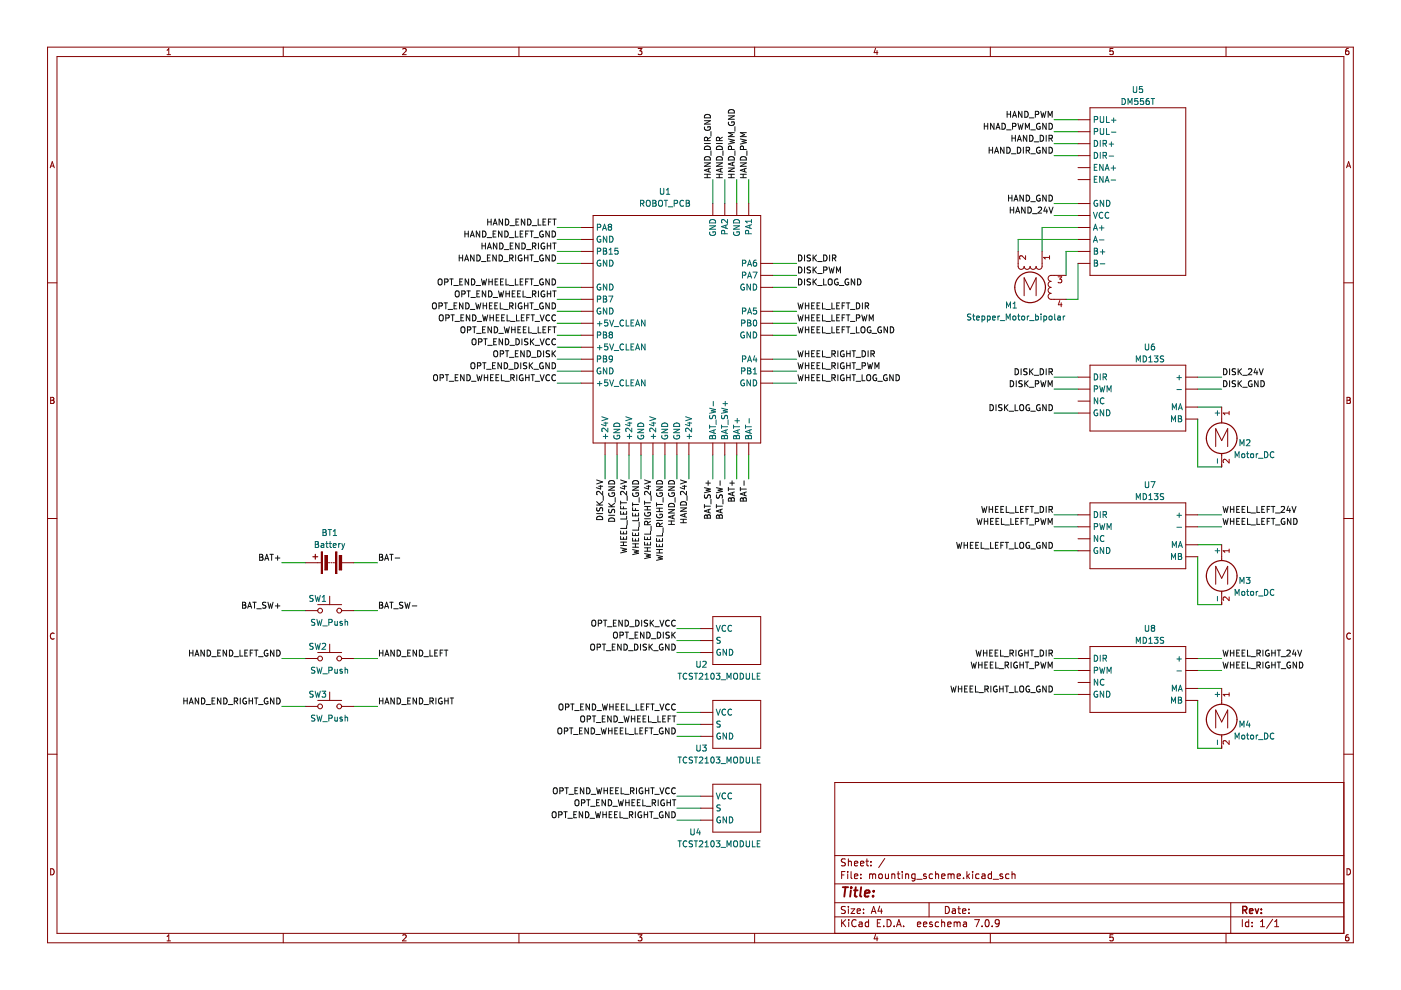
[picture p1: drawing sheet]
<svg xmlns="http://www.w3.org/2000/svg" width="297mm" height="210mm" viewBox="0 0 297 210" stroke-linecap="round" stroke-linejoin="round" font-family="sans-serif">
<g fill="none" stroke="#840000" stroke-width=".21">
<path d="M10.1 10h276.8v189.9h-276.8zM12.1 12h272.8v185.9h-272.8zM35.4 11.6h.8M35.4 10.7l.4-.4v1.3M60.1 10v2M85.4 10.4l.5-.1 .2 .4-.8 .9h.8M110 10v2M135.3 10.3h.8l-.4 .5 .3 .1v.6l-.1 .1-.6-.1M160 10v2M185.6 10.2l-.3 1h.8M185.9 10.7v.9M210 10v2"/>
<path d="M236 10.3h-.6l-.1 .6 .6-.1 .1 .7-.2 .1-.5-.1M259.9 10v2M285.9 10.3h-.4l-.2 .3v.7l.2 .3 .5-.1-.1-.7h-.4l-.2 .2M10.6 35.6l.5-1.3 .4 1.3M10.8 35.2h.6M228.6 30.5h2.5M228.6 33h2.5M228.6 35.5h2.5M228.6 38.1h2.5M228.6 25.4h2.5M228.6 27.9h2.5M231.1 22.8h20.3v35.6h-20.3z"/>
<path d="M285.5 35.6l.4-1.3 .5 1.3M285.6 35.2h.6M10.1 60h2M123.2 48.2h2.5M123.2 50.8h2.5M123.2 53.3h2.5M123.2 55.8h2.5M125.7 45.7h35.6v48.2h-35.6zM151.1 43.2v2.5M153.7 43.2v2.5M156.2 43.2v2.5M158.7 43.2v2.5"/>
<path d="M161.3 58.4h2.5M161.3 55.8h2.5M215.9 53.3v3.2a.63 .63 0 0 0 .6 .6 .63 .63 0 0 0 .6-.6 .63 .63 0 0 0 .7 .6 .63 .63 0 0 0 .6-.6 .63 .63 0 0 0 .6 .6 .63 .63 0 0 0 .7-.6 .63 .63 0 0 0 .6 .6 .63 .63 0 0 0 .6-.6v-3.2M226 58.4h-3.2a.63 .63 0 0 0-.6 .6 .63 .63 0 0 0 .6 .7 .63 .63 0 0 0-.6 .6 .63 .63 0 0 0 .6 .6 .63 .63 0 0 0-.6 .7 .63 .63 0 0 0 .6 .6 .63 .63 0 0 0-.6 .6 .63 .63 0 0 0 .6 .7h3.2M228.6 48.2h2.5M228.6 50.8h2.5M228.6 53.3h2.5M228.6 55.8h2.5M228.6 43.2h2.5M228.6 45.7h2.5M284.9 60h2M123.2 63.5h2.5"/>
<path d="M123.2 73.6h2.5M123.2 68.5h2.5M123.2 78.7h2.5M123.2 66h2.5M123.2 60.9h2.5M123.2 71.1h2.5M123.2 76.2h2.5M161.3 68.5h2.5M161.3 78.7h2.5M161.3 66h2.5M161.3 60.9h2.5M161.3 71.1h2.5"/>
<path d="M161.3 76.2h2.5M217.1 62.7v-3.8l1.3 2.5 1.3-2.5v3.8M228.6 80h2.5M231.1 77.4h20.3v14h-20.3zM251.4 80h2.5M10.7 84.2h.5l.2 .3-.2 .4 .2 .1 .1 .3-.3 .2h-.5zM10.7 84.9h.5M123.2 81.2h2.5M128.3 93.9v2.6M130.8 93.9v2.6M133.4 93.9v2.6M135.9 93.9v2.6"/>
<path d="M138.4 93.9v2.6M141 93.9v2.6M143.5 93.9v2.6M146.1 93.9v2.6M151.1 93.9v2.6M153.7 93.9v2.6M156.2 93.9v2.6M158.7 93.9v2.6M161.3 81.2h2.5M228.6 82.5h2.5M228.6 87.6h2.5M228.6 85h2.5"/>
<path d="M251.4 82.5h2.5M251.4 86.3h2.5M251.4 88.8h2.5M257.8 94.7v-3.8l1.2 2.5 1.3-2.5v3.8M259 86.3v3.4M259 96.2v2.8M285.6 84.2h.4l.3 .3-.3 .4 .3 .1v.3l-.2 .2h-.5zM285.6 84.9h.4M10.1 109.9h2M68.1 117h.3v4.6h-.3zM71.2 117h.2v4.6h-.2zM228.6 109.2h2.5"/>
<path d="M228.6 111.7h2.5M228.6 116.8h2.5M228.6 114.2h2.5M231.1 106.6h20.3v14h-20.3zM251.4 109.2h2.5M251.4 111.7h2.5M251.4 115.5h2.5M251.4 118h2.5M259 115.5v3.4M284.9 109.9h2M11.5 134.3a.58 .58 0 0 0-.8 .6 .58 .58 0 0 0 .8 .5M64.8 139.6h2.6"/>
<path d="M64.8 129.5h2.6M67.4 138.4h5M67.4 128.2h5M69.9 126.4v1.8M69.9 136.6v1.8M72.4 139.6h2.6M72.4 129.5h2.6M148.6 138.4h2.5M148.6 135.8h2.5M148.6 133.3h2.5M151.1 130.7h10.2v10.2h-10.2zM228.6 139.6h2.5"/>
<path d="M231.1 137.1h20.3v13.9h-20.3zM251.4 139.6h2.5M257.8 123.9v-3.8l1.2 2.5 1.3-2.5v3.8M259 125.4v2.8M286.3 134.3a.58 .58 0 0 0-.8 .6 .58 .58 0 0 0 .8 .5M10.1 159.9h2M64.8 149.8h2.6M67.4 148.5h5M69.9 146.7v1.8M72.4 149.8h2.6M148.6 156.1h2.5M148.6 153.6h2.5"/>
<path d="M148.6 151h2.5M151.1 148.5h10.2v10.2h-10.2zM228.6 142.2h2.5M228.6 147.2h2.5M228.6 144.7h2.5M251.4 148.5h2.5M251.4 142.2h2.5M251.4 146h2.5M257.8 154.3v-3.8l1.2 2.6 1.3-2.6v3.8M259 146v3.3M259 155.8v2.9M284.9 159.9h2"/>
<path d="M148.6 173.9h2.5M148.6 171.4h2.5M148.6 168.8h2.5M151.1 166.3h10.2v10.1h-10.2zM284.9 165.9h-107.9v32M10.7 184.2a.66 .66 0 0 1 .8 .6 .66 .66 0 0 1-.8 .7zM35.4 198.6l.4-.4v1.3M35.4 199.5h.8M60.1 197.9v2M85.4 198.3l.5-.1 .2 .4-.8 .9h.8M110 197.9v2M135.3 198.2h.8l-.4 .5 .3 .1v.6l-.1 .1-.6-.1"/>
<path d="M160 197.9v2M177 194.4h107.9M177 191.4h107.9M177 187.4h107.9M177 181.4h107.9M178.4 195v1.5M178.4 185.5h.5M178.7 195.6l.6 .9M179.2 184.8h-.8v1.5M179.2 192.3l-.5-.1-.3 .1v.5l.7 .2 .1 .4-.3 .3-.5-.1M179.2 182.2l-.5-.1-.3 .1v.5l.7 .2 .1 .4-.3 .3-.5-.1M179.3 195l-.9 .8"/>
<path d="M179.7 184.8v.1M179.7 185.3v1M179.9 182.1v1.5M179.9 192.2v.1M179.9 192.7v1M179.9 182.7l.2-.1 .3 .1 .1 .9M179.9 195v.1M179.9 195.5v1M180.4 192.7h.8l-.8 1h.8M180.4 184.8v1.3l.3 .2M181.2 185.8l.7-.2-.1-.2-.4-.1-.2 .2v.7h.6M181.2 183.1l.7-.2-.1-.2-.4-.1-.2 .2v.7h.6"/>
<path d="M181.5 195.1a.71 .71 0 0 0-1 .5 .71 .71 0 0 0 .7 .9l.3-.2M181.7 193.2l.7-.2v-.2l-.5-.1-.2 .2 .1 .7h.6M182.2 195.6h.5l.1 .9M182.4 183.1l.8-.2-.1-.2-.4-.1-.3 .2 .1 .7h.6M182.5 186.1v.2M182.5 185.4v.1M182.8 195.8l-.5 .1-.2 .2 .2 .4 .5-.1M183.1 193.5v.2M183.1 192.8v.1M183.6 182.6h.6M183.8 182.1v1.3l.4 .2M184.2 195.6l-.5-.1-.3 .3 .2 .6h.6"/>
<path d="M184.2 195v1.5M184.4 185.4l.4-.1 .2 .2M184.4 185.3v1M184.7 183.4v.2M184.7 182.7v.1M184.7 193.7l.5-1.5 .5 1.5M184.9 193.3h.7M185 185.5l.2-.2 .4 .1 .1 .9M185 185.5v.8M185.6 198.1l-.3 1h.8M185.9 198.6v.9M186 195.7h.5"/>
<path d="M186.4 185.4l.2-.1 .4 .1 .1 .6-.2 .2-.3 .1-.2-.2zM186.5 192.1l-.3 1.1h.9M186.7 195h-.7v1.5h.7M186.9 192.7v1M187.4 196.3v.2M187.6 182l-1.3 1.9M187.7 185.3l.1 .9 .4 .1 .2-.2M188.1 195a.76 .76 0 0 1 .8 .7 .76 .76 0 0 1-.8 .8zM188.4 185.3v1M189.1 185.4l.2-.1 .4 .1v.9M189.1 185.3v1M189.6 196.3v.2"/>
<path d="M190.1 196.5l.5-1.5 .5 1.5M190.2 185.3h.6M190.2 196.1h.7M190.4 184.8v1.3l.4 .2M191.3 184.8v.1M191.3 185.3v1M191.6 196.3v.2M192 185.4l.2-.1 .4 .1 .1 .9M192 185.3v1M194 185.4l-.4-.1-.3 .3 .1 .6h.6M194 185.3v1.2l-.3 .3-.3-.1M194.4 186.4h1.1"/>
<path d="M194.5 196l.7-.2v-.2l-.5-.1-.2 .2 .1 .7h.6M195.8 196l.7-.2-.1-.2-.4-.1-.2 .2 .1 .7h.5M196.4 185.4l-.4-.1-.2 .2 .1 .2 .5 .2v.3h-.6M197 191.4v3M197.6 195.6l-.3-.1-.2 .2v.2l.5 .2v.3h-.5M197.7 185.4l-.4-.1-.3 .3 .1 .6h.6M198.4 185.4l.2-.1 .3 .1 .1 .9M198.4 184.8v1.5M199 195.6l-.4-.1-.3 .3 .1 .6h.6M199.6 185.8l.8-.2-.1-.2-.4-.1-.3 .2 .1 .7h.6M199.6 195.6l.3-.1 .3 .1 .1 .9M199.6 195v1.5"/>
<path d="M200.4 192.2a.76 .76 0 0 1 .9 .7 .76 .76 0 0 1-.9 .8zM200.9 196l.7-.2v-.2l-.5-.1-.2 .2 .1 .7h.6M201 185.4l.4-.1 .2 .2M201 185.3v1M201.6 185.5v.8M201.6 185.5l.3-.2 .3 .1 .1 .9M201.9 192.8h.6l.1 .9M202.3 195.6l.4-.1 .2 .2M202.3 195.5v1M202.6 193l-.5 .1-.2 .2 .2 .4 .5-.1M202.9 185.8l.7-.2v-.2l-.5-.1-.2 .2 .1 .7h.6M202.9 195.7l.2-.2 .4 .1 .1 .9"/>
<path d="M202.9 195.7v.8M203.1 192.7h.5M203.3 192.2v1.3l.3 .2M204.1 193.2l.7-.2-.1-.2-.4-.1-.2 .2v.7h.6M204.3 186.1v.2M204.3 195.6h.6v.9M204.9 195.8l-.5 .1-.2 .2 .2 .4 .5-.1M205 184.8v1.5M205.1 185.7l.5 .6M205.4 193.5v.2M205.4 192.8v.1M205.6 185.3l-.6 .6"/>
<path d="M206.2 184.8v.1M206.2 185.3v1M206.6 195h1l-.6 1.5M207.6 185.4l-.5-.1-.2 .3 .1 .6h.6M208.2 185.4h.6l.1 .9M208.2 196.3v.2M208.9 185.6l-.5 .1-.3 .2 .3 .4 .5-.1M209 195.1l.2-.1a.8 .8 0 0 1 .5 .7 .8 .8 0 0 1-.5 .8l-.3-.6zM210 197.9v2M210.2 185.4l-.4-.1-.3 .3 .1 .6h.6M210.2 184.8v1.5M210.4 196.3v.2"/>
<path d="M210.6 186.4h1.1M211.9 195.6l-.3 .3h-.3l-.3-.3v-.3l.3-.3 .4 .1 .2 .2a1 1 0 0 1-.5 1.2h-.3M212.6 185.4l-.4-.1-.2 .2 .1 .2 .5 .2v.3h-.6M213.9 185.4l-.4-.1-.3 .3 .2 .6h.5M214.6 185.4l.2-.1 .3 .1 .1 .9M214.6 184.8v1.5M236 198.2h-.6l-.1 .6 .6-.1 .1 .7-.2 .1-.5-.1M259.9 197.9v2M260.9 191.4v6.5M263.4 195v1.5M264.8 195.6l-.5-.1-.3 .3 .2 .6h.6M264.8 195v1.5"/>
<path d="M265.5 196.3v.2M265.5 195.6v.1M267.3 196.5h.8M267.3 195.4l.4-.4v1.5M269.8 194.9l-1.3 1.9M270.3 196.5h.8M270.3 195.4l.4-.4v1.5M285.6 184.2a.66 .66 0 0 1 .7 .6 .66 .66 0 0 1-.7 .7zM285.9 198.2l-.4 .1-.2 .2v.7l.2 .3 .5-.1-.1-.7h-.4l-.2 .2"/>
<circle cx="67.9" cy="139.6" r=".51"/>
<circle cx="67.9" cy="129.5" r=".51"/>
<circle cx="71.9" cy="139.6" r=".51"/>
<circle cx="71.9" cy="129.5" r=".51"/>
<circle cx="67.9" cy="149.8" r=".51"/>
<circle cx="71.9" cy="149.8" r=".51"/>
</g>
<path d="M263.5 193l.7-.1 .2-.2-.1-.4-.8-.1v1.5M263.9 193l.5 .7M264.9 193.2l.7-.2v-.3h-.5l-.2 .2 .1 .7h.6M266.1 192.7l.4 1 .4-1M267.4 193.5v.2M267.4 192.7v.2" fill="none" stroke="#840000" stroke-width=".3"/>
<path d="M178.7 188.1h1.1M179.3 188.1l-.3 2M180.4 188.8l-.2 1.3M180.5 188.1v.2M181.1 188.8h.7M181.4 188.1l-.2 1.7 .1 .2 .4 .1M182.6 188.1l-.2 1.7 .2 .3M183.4 189.4l.9-.2v-.3h-.8l-.2 .9 .3 .3 .6-.1M185.1 189.9v.2M185.2 188.9v.2" fill="none" stroke="#840000" stroke-width=".4"/>
<g fill="none" stroke="#009600" stroke-width=".21">
<path d="M151.1 38.1v5.1M153.7 38.1v5.1M156.2 38.1v5.1M158.7 38.1v5.1M223.5 33h5.1M223.5 30.5h5.1M223.5 27.9h5.1M223.5 25.4h5.1M118.1 53.3h5.1M118.1 48.2h5.1M118.1 50.8h5.1M118.1 55.8h5.1"/>
<path d="M163.8 58.4h5.1M163.8 55.8h5.1M223.5 43.2h5.1M223.5 45.7h5.1M228.6 50.8h-12.7v2.5M228.6 55.8v7.7h-2.6M228.6 53.3h-2.6v5.1M228.6 48.2h-7.7v5.1M118.1 76.2h5.1M118.1 66h5.1M118.1 60.9h5.1M118.1 71.1h5.1"/>
<path d="M118.1 63.5h5.1M118.1 78.7h5.1M118.1 68.5h5.1M118.1 73.6h5.1M163.8 76.2h5.1M163.8 66h5.1M163.8 60.9h5.1M163.8 71.1h5.1M163.8 78.7h5.1M163.8 68.5h5.1M223.5 80h5.1M253.9 80h5.1"/>
<path d="M118.1 81.2h5.1M128.3 96.5v5M130.8 96.5v5M133.4 96.5v5M135.9 96.5v5M138.4 96.5v5M141 96.5v5M143.5 96.5v5M146.1 96.5v5M151.1 96.5v5M153.7 96.5v5M156.2 96.5v5"/>
<path d="M158.7 96.5v5M163.8 81.2h5.1M223.5 87.6h5.1M223.5 82.5h5.1M253.9 82.5h5.1M253.9 88.8v10.2h5.1M253.9 86.3h5.1M59.7 119.3h5.1M75 119.3h5.1M223.5 109.2h5.1M223.5 111.7h5.1M223.5 116.8h5.1"/>
<path d="M253.9 118v10.2h5.1M253.9 109.2h5.1M253.9 115.5h5.1M253.9 111.7h5.1M59.7 139.6h5.1M59.7 129.5h5.1M75 139.6h5.1M75 129.5h5.1M143.5 135.8h5.1M143.5 138.4h5.1M143.5 133.3h5.1M223.5 139.6h5.1"/>
<path d="M253.9 139.6h5.1M59.7 149.8h5.1M75 149.8h5.1M143.5 151h5.1M143.5 153.6h5.1M143.5 156.1h5.1M223.5 142.2h5.1M223.5 147.2h5.1M253.9 148.5v10.2h5.1M253.9 142.2h5.1M253.9 146h5.1M143.5 173.9h5.1"/>
<path d="M143.5 171.4h5.1M143.5 168.8h5.1"/>
</g>
<g fill="none" stroke="#0f0f0f" stroke-width=".21">
<path d="M149.4 37.7h1.2M149.4 37h1.2M149.4 34.5h1.2l-1.2 .8h1.2M149.4 30.4h1.2M149.4 25.6h1.2l-1.2 .7h1.2M149.4 24.5a.68 .68 0 0 1 .8-.2 .68 .68 0 0 1 .4 .7h-1.2zM149.4 26.9a.58 .58 0 0 0 .6 .8 .58 .58 0 0 0 .5-.8h-.4v.2M149.4 33.4a.68 .68 0 0 1 .8-.2 .68 .68 0 0 1 .4 .7h-1.2zM149.4 31.2a.68 .68 0 0 1 .8-.2 .68 .68 0 0 1 .4 .7h-1.2zM150 37v.7M150 29.8v-.6h-.5l-.1 .6h1.2M150.3 35.8v.6"/>
<path d="M150.6 35.7l-1.2 .4 1.2 .4M150.6 29.1l-.6 .4M150.7 27.9v1M150.7 32v1M151.9 37.7h1.3M151.9 37h1.3M151.9 34.5h1.3l-1.3 .8h1.3M151.9 30.4h1.3M152 33.4a.68 .68 0 0 1 .7-.2 .68 .68 0 0 1 .5 .7h-1.3zM152 31.2a.68 .68 0 0 1 .7-.2 .68 .68 0 0 1 .5 .7h-1.3zM152.5 37v.7M152.6 29.8l-.1-.6h-.5l-.1 .6h1.3"/>
<path d="M152.8 35.8v.6M153.2 35.7l-1.3 .4 1.3 .4M153.2 29.1l-.6 .4M153.3 32v1M154.4 37.7h1.3M154.4 37h1.3M154.4 35.6h1.3l-1.3 .7h1.3M154.4 29.5l1.3 .3-.9 .2 .9 .2-1.3 .3M154.4 24.6h1.3l-1.3 .7h1.3M154.5 33.4a.68 .68 0 0 1 .8-.2 .68 .68 0 0 1 .4 .7h-1.3zM154.5 23.5a.68 .68 0 0 1 .8-.2 .68 .68 0 0 1 .4 .7h-1.3zM154.5 25.9a.58 .58 0 0 0 .6 .7 .58 .58 0 0 0 .5-.8h-.4v.3"/>
<path d="M155 37v.7M155.1 31.7l-.1-.6-.5-.1-.1 .7h1.3M155.3 34.5v.6M155.7 28.1h-1.3l.9 .4-.9 .5h1.3M155.7 34.4l-1.3 .4 1.3 .4M155.8 26.9v.9M155.8 32v1M157 37.7h1.2M157 37h1.2M157 34.5h1.2l-1.2 .8h1.2M157 29.5l1.2 .3-.9 .2 .9 .2-1.2 .3M157.1 33.3a.66 .66 0 0 1 .8-.1 .66 .66 0 0 1 .3 .7h-1.2z"/>
<path d="M157.6 37v.7M157.6 31.7v-.6l-.5-.1-.1 .7h1.2M157.9 35.8v.6M158.2 35.7l-1.2 .4 1.2 .4M158.2 28.1h-1.2l.9 .4-.9 .5h1.2M158.4 32v1M208.7 26.1v1.3M208.7 26.7h.7M209.4 26.1v1.3M209.7 31.2v1.3M209.7 31.8h.7M210.4 31.2v1.3"/>
<path d="M210.7 26.1v1.3l-.7-1.3v1.3M210.9 32.5l.4-1.3 .4 1.3M211 32.1h.6M211.2 27.4l.4-1.3 .4 1.3M211.3 27h.6M212.4 26.1a.64 .64 0 0 1 .8 .7 .64 .64 0 0 1-.8 .6zM212.9 31.2v1.3l-.8-1.3v1.3M213.4 27.5h1M213.5 31.2a.64 .64 0 0 1 .7 .7 .64 .64 0 0 1-.7 .6zM213.5 23.6v1.3M213.5 24.2h.8M214.3 23.6v1.3"/>
<path d="M214.4 32.6h1M214.6 28.7v1.3M214.6 29.3h.7M214.7 24.9l.4-1.3 .4 1.3M214.7 26.8l.6-.1v-.4l-.6-.2v1.3M214.8 24.5h.6M215.3 28.7v1.3M215.7 31.2a.64 .64 0 0 1 .7 .7 .64 .64 0 0 1-.7 .6zM215.7 30l.4-1.3 .5 1.3M215.8 29.6h.6M215.8 26.1l.3 1.3 .3-.9 .2 .9 .3-1.3M216.7 23.6v1.3l-.8-1.3v1.3"/>
<path d="M217 31.2v1.3M217.3 23.6a.64 .64 0 0 1 .7 .6 .64 .64 0 0 1-.7 .7zM217.4 27.4v-1.3l.4 .9 .4-.9v1.3M217.6 31.9l.6-.1v-.5l-.6-.1v1.3M217.7 28.7v1.3l-.7-1.3v1.3M217.9 31.9l.4 .6M218.2 25h1M218.3 28.7a.64 .64 0 0 1 .7 .6 .64 .64 0 0 1-.7 .7zM218.5 32.6h1M218.5 27.5h1M219.3 30.1h.9M219.5 24.3l.6-.1 .1-.5-.7-.1v1.3"/>
<path d="M220.5 26.2a.58 .58 0 0 0-.8 .6 .58 .58 0 0 0 .8 .5v-.4h-.2M220.5 31.3a.58 .58 0 0 0-.8 .6 .58 .58 0 0 0 .8 .5v-.5h-.2M220.5 28.7a.64 .64 0 0 1 .8 .6 .64 .64 0 0 1-.8 .7zM220.7 23.6l.3 1.3 .2-.9 .2 .9 .3-1.3M221.8 26.1v1.3l-.7-1.3v1.3M221.8 31.2v1.3l-.7-1.3v1.3M221.8 28.7v1.3M222.2 24.9v-1.3l.5 .9 .4-.9v1.3M222.4 26.1a.64 .64 0 0 1 .7 .7 .64 .64 0 0 1-.7 .6zM222.4 29.3h.6l.1-.5-.7-.1v1.3M222.4 31.2a.64 .64 0 0 1 .7 .7 .64 .64 0 0 1-.7 .6zM222.7 29.3l.4 .7"/>
<path d="M92.9 59.3l.3-.2a.43 .43 0 0 1 .5 .5v.4a.42 .42 0 0 1-.4 .4 .42 .42 0 0 1-.4-.4zM94.3 59.8l.6-.1v-.4l-.6-.2v1.3M95.4 59.1h.7M95.7 59.1v1.3M97.4 54.1v1.2M97.4 54.7h.7M97.5 59.7h.4M98.1 54.1v1.2M98.1 59.1h-.6v1.3h.6M98.5 55.3l.4-1.2 .5 1.2M98.6 49v1.3M98.6 49.6h.7"/>
<path d="M98.6 55h.6M99.3 49v1.3M99.4 59.1v1.3l-.8-1.3v1.3M99.7 50.3l.4-1.3 .5 1.3M99.8 49.9h.6M100 59.1a.64 .64 0 0 1 .7 .7 .64 .64 0 0 1-.7 .6zM100.5 54.1v1.2l-.7-1.2v1.2M101.1 54.1a.64 .64 0 0 1 .7 .6 .64 .64 0 0 1-.7 .6zM101.7 49v1.3l-.7-1.3v1.3M102.1 55.5h.9M102.1 59.1l.3 1.3 .2-.9 .3 .9 .3-1.3M102.2 51.5v1.3"/>
<path d="M102.2 52.1h.7M102.3 49a.64 .64 0 0 1 .7 .6 .64 .64 0 0 1-.7 .7zM102.9 51.5v1.3M103.3 50.4h1M103.3 54.7h.5M103.3 52.8l.5-1.3 .4 1.3M103.4 46.5v1.2M103.4 47.1h.7M103.5 52.4h.6M103.6 59.7h.8M103.6 59.1v1.3M103.9 54.1h-.6v1.2h.6"/>
<path d="M104.1 46.5v1.2M104.4 59.1v1.3M104.6 47.7l.4-1.2 .4 1.2M104.6 49.6h.4M104.7 47.4h.6M105 59.7h.4M105.2 49h-.6v1.3h.6M105.2 54.1v1.2l-.7-1.2v1.2M105.3 51.5v1.3l-.7-1.3v1.3M105.6 59.1h-.6v1.3h.6M105.8 54.1a.64 .64 0 0 1 .8 .6 .64 .64 0 0 1-.8 .6zM105.9 51.5a.64 .64 0 0 1 .8 .7 .64 .64 0 0 1-.8 .6z"/>
<path d="M106.1 59.7h.4M106.4 49v1.3l-.7-1.3v1.3M106.5 46.5v1.2l-.7-1.2v1.2M106.7 59.1h-.6v1.3h.6M106.8 55.5h1M106.9 52.9h1M107 49a.64 .64 0 0 1 .8 .6 .64 .64 0 0 1-.8 .7zM107.2 46.5a.64 .64 0 0 1 .7 .6 .64 .64 0 0 1-.7 .6zM107.3 59.1v1.3h.6M108 50.4h1M108.1 54.7h.6v-.5l-.6-.1v1.2M108.1 47.8h1"/>
<path d="M108.2 52.1h.4M108.4 54.7l.4 .6M108.8 51.5h-.6v1.3h.6M109.3 59.1v1.3h.6M109.3 49v1.3h.6M109.3 54.1v1.2M109.4 47.1h.4M110 46.5h-.6v1.2h.6M110.1 51.5v1.3l-.8-1.3v1.3M110.3 49.6h.4M110.3 59.7h.4M110.6 54.1a.58 .58 0 0 0-.7 .6 .58 .58 0 0 0 .8 .5v-.4h-.3"/>
<path d="M110.7 51.5a.64 .64 0 0 1 .7 .7 .64 .64 0 0 1-.7 .6zM110.9 59.1h-.6v1.3h.6M110.9 49h-.6v1.3h.6M111.2 54.7h.7M111.2 54.1v1.2M111.3 46.5v1.2l-.8-1.2v1.2M111.4 49.6h.5M111.4 59.7h.5M111.6 52.9h1M111.9 46.5a.64 .64 0 0 1 .7 .6 .64 .64 0 0 1-.7 .6zM111.9 54.1v1.2M112 59.1h-.6v1.3"/>
<path d="M112 49h-.6v1.3M112.3 54.1h.8M112.3 59.1h.8M112.3 49h.8M112.7 49v1.3M112.7 54.1v1.2M112.7 59.1v1.3M112.8 47.8h1M112.9 52.2l.6-.1 .1-.5-.7-.1v1.3M113.2 52.2l.4 .6M113.2 55.5h1M113.2 50.4h1"/>
<path d="M114.1 46.5v1.2h.6M114.2 51.5v1.3M115.1 54.1a.58 .58 0 0 0-.7 .6 .58 .58 0 0 0 .8 .5v-.4h-.3M115.1 59.2a.58 .58 0 0 0-.7 .6 .58 .58 0 0 0 .8 .5v-.4h-.3M115.1 47.1h.5M115.1 49.1a.58 .58 0 0 0-.7 .5 .58 .58 0 0 0 .8 .5v-.4h-.3M115.4 51.6a.58 .58 0 0 0-.7 .6 .58 .58 0 0 0 .8 .5v-.4h-.2M115.7 46.5h-.6v1.2h.6M116 51.5v1.3M116 52.1h.8M116.3 47.1h.4M116.5 49v1.3l-.8-1.3v1.3"/>
<path d="M116.5 54.1v1.2l-.8-1.2v1.2M116.5 59.1v1.3l-.8-1.3v1.3M116.8 51.5v1.3M116.9 46.5h-.6v1.2M117.1 54.1a.64 .64 0 0 1 .7 .6 .64 .64 0 0 1-.7 .6zM117.1 59.1a.64 .64 0 0 1 .7 .7 .64 .64 0 0 1-.7 .6zM117.1 49a.64 .64 0 0 1 .7 .6 .64 .64 0 0 1-.7 .7zM117.2 46.5h.7M117.2 51.5h.7M117.5 46.5v1.2M117.5 51.5v1.3M169.3 54.1a.64 .64 0 0 1 .7 .6 .64 .64 0 0 1-.7 .6z"/>
<path d="M169.3 56.6a.64 .64 0 0 1 .7 .6 .64 .64 0 0 1-.7 .7zM169.3 59.1a.64 .64 0 0 1 .7 .7 .64 .64 0 0 1-.7 .6zM170.6 54.1v1.2M170.6 56.6v1.3M170.6 59.1v1.3M171.8 54.1l-.6 .1v.4l.5 .2 .1 .3-.2 .2h-.5M171.8 56.7h-.6v.4l.5 .2 .1 .3-.2 .3-.5-.1M171.8 59.2l-.6 .1v.3l.5 .3 .1 .3-.2 .2h-.5M172.4 54.1v1.2M172.4 56.6v1.3M172.4 59.1v1.3M172.6 54.6l.5 .7"/>
<path d="M172.6 57.1l.5 .8M172.6 59.7l.5 .7M173.1 54.1l-.7 .7M173.1 56.6l-.7 .7M173.1 59.1l-.7 .8M173.4 55.5h.9M173.4 58h.9M174.6 54.1a.64 .64 0 0 1 .8 .6 .64 .64 0 0 1-.8 .6zM174.6 57.3l.6-.1 .1-.5-.7-.1v1.3M174.6 59.1v1.3h.6M175.8 56.6l.3 1.3 .2-.9 .3 .9 .3-1.3M175.8 59.2l.1-.1a.43 .43 0 0 1 .5 .5v.4a.42 .42 0 0 1-.4 .4 .42 .42 0 0 1-.4-.4z"/>
<path d="M175.9 54.1v1.2M176.5 54.7h.6l.1-.5-.7-.1v1.2M176.8 54.7l.4 .6M177.3 57.9v-1.3l.5 .9 .4-.9v1.3M177.6 59.2a.58 .58 0 0 0-.7 .6 .58 .58 0 0 0 .8 .5v-.4h-.2M179.9 59.2a.58 .58 0 0 0-.8 .6 .58 .58 0 0 0 .8 .5v-.4h-.2M181.2 59.1v1.3l-.7-1.3v1.3M181.8 59.1a.64 .64 0 0 1 .7 .7 .64 .64 0 0 1-.7 .6zM213.8 41.4v1.2M213.8 42h.8M214.2 43.9v1.3M214.2 44.5h.7"/>
<path d="M214.6 41.4v1.2M214.9 43.9v1.3M215 42.6l.4-1.2 .4 1.2M215.1 42.3h.6M215.3 45.2l.5-1.3 .4 1.3M215.5 44.8h.6M217 41.4v1.2l-.8-1.2v1.2M217.3 43.9v1.3l-.7-1.3v1.3M217.6 41.4a.64 .64 0 0 1 .7 .6 .64 .64 0 0 1-.7 .6zM217.9 43.9a.64 .64 0 0 1 .8 .6 .64 .64 0 0 1-.8 .7zM218.5 42.8h1M218.9 45.3h1"/>
<path d="M220.1 44l.5-.1 .2 .4-.7 .9h.7M220.5 41.4a.58 .58 0 0 0-.8 .6 .58 .58 0 0 0 .8 .5v-.4h-.2M221.6 43.9l-.3 .9h.8M221.8 41.4v1.2l-.7-1.2v1.2M221.9 44.3v.9M222.4 41.4a.64 .64 0 0 1 .7 .6 .64 .64 0 0 1-.7 .6zM222.4 43.9l.4 1.3 .5-1.3M91.7 64.4l.3-.2a.43 .43 0 0 1 .5 .4v.5a.42 .42 0 0 1-.4 .4 .42 .42 0 0 1-.4-.4zM92.1 79.5h.1a.43 .43 0 0 1 .6 .4v.4a.42 .42 0 0 1-.5 .4 .42 .42 0 0 1-.4-.4zM93.1 64.9l.6-.1v-.5l-.6-.1v1.3M93.2 66.9l.2-.1a.43 .43 0 0 1 .6 .4v.4a.42 .42 0 0 1-.4 .4 .42 .42 0 0 1-.5-.4zM94.2 64.2h.7"/>
<path d="M94.4 79.5h.7M94.5 67.4h.6l.1-.5-.7-.1v1.2M94.5 64.2v1.3M94.8 79.5v1.2M95 65.6h1M95.6 66.8h.7M96 66.8v1.2M96.2 60.5h1M96.3 64.8h.4M96.5 68.1h.9M96.6 61.9l.2-.2a.43 .43 0 0 1 .6 .4v.4a.42 .42 0 0 1-.5 .5 .42 .42 0 0 1-.4-.5zM96.9 64.2h-.6v1.3h.6"/>
<path d="M97.1 79.5h-.6v1.2h.6M97.7 67.4h.4M97.8 69.5l.2-.2a.43 .43 0 0 1 .6 .4v.4a.42 .42 0 0 1-.5 .5 .42 .42 0 0 1-.4-.5zM97.9 62.3h.6l.1-.5-.7-.1v1.3M98.1 64.2v1.3l-.7-1.3v1.3M98.3 66.8h-.6v1.2h.6M98.4 79.5v1.2l-.7-1.2v1.2M98.8 64.2a.64 .64 0 0 1 .7 .7 .64 .64 0 0 1-.7 .6zM99 79.5a.64 .64 0 0 1 .7 .6 .64 .64 0 0 1-.7 .6zM99 61.7h.7M99.1 70l.6-.1 .1-.5-.7-.1v1.3M99.4 61.7v1.3"/>
<path d="M99.6 66.8v1.2l-.7-1.2v1.2M99.7 65.6h1M99.8 63.1h1M99.9 77.1l.2-.2a.43 .43 0 0 1 .6 .4v.5a.42 .42 0 0 1-.4 .4 .42 .42 0 0 1-.5-.4zM100.2 66.8a.64 .64 0 0 1 .7 .6 .64 .64 0 0 1-.7 .6zM100.2 69.3h.7M100.3 71.9l.1-.1a.43 .43 0 0 1 .5 .5v.4a.42 .42 0 0 1-.4 .4 .42 .42 0 0 1-.4-.4zM100.6 69.3v1.3M100.9 64.2l.3 1.3 .2-.9 .3 .9 .3-1.3M100.9 60.5h1M101 70.7h1M101.1 62.3h.4"/>
<path d="M101.1 79.5l.3 1.2 .3-.9 .2 .9 .3-1.2M101.2 68.1h.9M101.2 77.6l.6-.1 .1-.5-.7-.1v1.3M101.5 72.5l.6-.1v-.4l-.6-.2v1.3M101.7 61.7h-.6v1.3h.6M102.3 76.9h.7M102.3 69.9h.4M102.3 66.8l.3 1.2 .3-.9 .2 .9 .3-1.2M102.4 64.8h.8M102.4 64.2v1.3M102.6 71.8h.7M102.7 79.5v1.2"/>
<path d="M102.7 76.9v1.3M102.9 71.8v1.3M102.9 69.3h-.6v1.3h.6M103 61.7v1.3l-.7-1.3v1.3M103.2 64.2v1.3M103.2 78.3h.9M103.4 79.5v1.2M103.4 73.2h1M103.6 61.7a.64 .64 0 0 1 .7 .6 .64 .64 0 0 1-.7 .7zM103.8 64.8h.4M103.9 67.4h.7M103.9 66.8v1.2"/>
<path d="M104.2 69.3v1.3l-.7-1.3v1.3M104.4 64.2h-.6v1.3h.6M104.4 77.5h.5M104.6 63.1h.9M104.6 79.5h-.6v1.2h.6M104.6 66.8v1.2M104.7 72.4h.4M104.7 74.6l.3-.2a.43 .43 0 0 1 .5 .4v.4a.42 .42 0 0 1-.4 .5 .42 .42 0 0 1-.4-.5zM104.8 69.3a.64 .64 0 0 1 .7 .6 .64 .64 0 0 1-.7 .7zM104.9 64.8h.4M105 76.9h-.6v1.3h.6M105.2 67.4h.4"/>
<path d="M105.3 71.8h-.6v1.3h.6M105.5 64.2h-.6v1.3h.6M105.7 61.7l.3 1.3 .2-1 .3 1 .3-1.3M105.8 79.5h-.6v1.2h.6M105.8 70.7h.9M105.8 66.8h-.6v1.2h.6M106.1 64.2v1.3h.6M106.1 75h.6v-.5l-.6-.1v1.2M106.3 79.5v1.2h.6M106.3 76.9v1.3l-.7-1.3v1.3M106.4 67.4h.4M106.5 71.8v1.3l-.7-1.3v1.3"/>
<path d="M106.8 65.6h1M106.9 76.9a.64 .64 0 0 1 .7 .6 .64 .64 0 0 1-.7 .7zM106.9 69.3l.3 1.3 .3-.9 .2 .9 .3-1.3M107 66.8h-.6v1.2h.6M107.2 71.8a.64 .64 0 0 1 .7 .7 .64 .64 0 0 1-.7 .6zM107.2 74.4h.7M107.3 62.3h.7M107.3 61.7v1.3M107.5 66.8v1.2h.6M107.5 74.4v1.2M107.9 78.3h.9M108 61.7v1.3"/>
<path d="M108 60.5h1M108 75.8h1M108.1 64.9l.6-.1v-.5l-.6-.1v1.3M108.1 73.2h1M108.2 68.1h1M108.4 64.9l.4 .6M108.5 69.9h.7M108.5 69.3v1.3M108.6 62.3h.4M109.1 76.9a.64 .64 0 0 1 .8 .6 .64 .64 0 0 1-.8 .7zM109.2 61.7h-.6v1.3h.6M109.2 69.3v1.3"/>
<path d="M109.3 75h.4M109.3 64.2v1.3M109.4 71.8a.64 .64 0 0 1 .7 .7 .64 .64 0 0 1-.7 .6zM109.5 66.8v1.2h.6M109.6 79.5v1.2M109.8 62.3h.4M109.8 69.9h.4M109.9 74.4h-.6v1.2h.6M110.4 61.7h-.6v1.3h.6M110.4 76.9v1.3M110.4 69.3h-.6v1.3h.6M110.5 67.4h.5"/>
<path d="M110.6 64.3a.58 .58 0 0 0-.7 .6 .58 .58 0 0 0 .8 .5v-.5h-.3M110.7 71.8v1.3M110.8 79.5a.58 .58 0 0 0-.7 .6 .58 .58 0 0 0 .8 .5v-.4h-.2M110.9 61.7v1.3h.6M111 69.9h.4M111.1 74.4v1.2l-.7-1.2v1.2M111.1 66.8h-.6v1.2h.6M111.2 64.8h.7M111.2 64.2v1.3M111.4 79.5v1.2M111.6 69.3h-.6v1.3h.6M111.6 63.1h1"/>
<path d="M111.7 67.4h.4M111.7 77h-.7v.4l.6 .2 .1 .3-.3 .3-.4-.1M111.7 74.4a.64 .64 0 0 1 .8 .6 .64 .64 0 0 1-.8 .6zM111.9 64.2v1.3M111.9 71.9l-.6 .1v.3l.5 .3 .1 .3-.2 .2-.5-.1M112.1 69.3v1.3h.6M112.2 79.5v1.2M112.2 76.9v1.3M112.3 66.8h-.6v1.2M112.3 64.2h.8M112.4 77.5l.6 .7M112.5 71.8v1.3"/>
<path d="M112.6 79.5h.7M112.6 66.8h.7M112.7 72.4l.5 .7M112.7 75.8h1M112.7 64.2v1.3M112.8 70.7h1M112.9 62.3h.6l.1-.5-.7-.1v1.3M113 76.9l-.8 .7M113 66.8v1.2M113 79.5v1.2M113.2 62.3l.4 .7M113.2 71.8l-.7 .8"/>
<path d="M113.2 65.6h1M113.2 60.5h1M113.2 78.3h1M113.4 68.1h1M113.4 73.2h1M114 74.4a.64 .64 0 0 1 .7 .6 .64 .64 0 0 1-.7 .6zM114.1 69.3v1.3h.6M114.2 61.7v1.3M114.5 66.8l.4 1.2 .5-1.2M114.5 71.8l.4 1.3 .5-1.3M114.5 79.5l.4 1.2 .5-1.2M115.1 64.3a.58 .58 0 0 0-.7 .6 .58 .58 0 0 0 .8 .5v-.5h-.3"/>
<path d="M115.1 77a.58 .58 0 0 0-.7 .6 .58 .58 0 0 0 .8 .5v-.5h-.3M115.1 69.9h.5M115.3 74.4v1.2M115.4 61.7a.58 .58 0 0 0-.7 .6 .58 .58 0 0 0 .8 .5v-.4h-.2M115.7 69.3h-.6v1.3h.6M116 62.3h.8M116 61.7v1.3M116.3 69.9h.4M116.5 64.2v1.3l-.8-1.3v1.3M116.5 76.9v1.3l-.8-1.3v1.3M116.5 72a.56 .56 0 0 0-.8 .5 .56 .56 0 0 0 .8 .5M116.5 79.6a.56 .56 0 0 0-.8 .5 .56 .56 0 0 0 .8 .5"/>
<path d="M116.5 66.9a.56 .56 0 0 0-.8 .5 .56 .56 0 0 0 .8 .5M116.5 74.4l-.6 .1v.4l.5 .2 .1 .3-.2 .2h-.5M116.8 61.7v1.3M116.9 69.3h-.6v1.3M117.1 64.2a.64 .64 0 0 1 .7 .7 .64 .64 0 0 1-.7 .6zM117.1 76.9a.64 .64 0 0 1 .7 .6 .64 .64 0 0 1-.7 .7zM117.1 74.4v1.2M117.2 69.3h.7M117.2 61.7h.7M117.2 74.9l.6 .7M117.5 61.7v1.3M117.5 69.3v1.3"/>
<path d="M117.8 79.6a.56 .56 0 0 0-.8 .5 .56 .56 0 0 0 .8 .5M117.8 66.9a.56 .56 0 0 0-.8 .5 .56 .56 0 0 0 .8 .5M117.8 72a.56 .56 0 0 0-.8 .5 .56 .56 0 0 0 .8 .5M117.8 74.4l-.7 .7M169.2 64.2l.3 1.3 .2-.9 .3 .9 .3-1.3M169.2 66.8l.3 1.2 .2-.9 .3 .9 .3-1.2M169.2 74.4l.3 1.2 .2-.9 .3 .9 .3-1.2M169.2 69.3l.3 1.3 .2-.9 .3 .9 .3-1.3M169.2 76.9l.3 1.3 .2-.9 .3 .9 .3-1.3M169.2 79.5l.3 1.2 .2-.9 .3 .9 .3-1.2M170.8 64.2v1.3M170.8 66.8v1.2"/>
<path d="M170.8 69.3v1.3M170.8 74.4v1.2M170.8 76.9v1.3M170.8 79.5v1.2M170.8 64.8h.7M170.8 67.4h.7M170.8 75h.7M170.8 69.9h.7M170.8 77.5h.7M171.5 64.2v1.3M171.5 66.8v1.2M171.5 69.3v1.3"/>
<path d="M171.5 74.4v1.2M171.5 76.9v1.3M171.5 79.5v1.2M172.1 64.8h.4M172.1 67.4h.4M172.1 75h.4M172.1 69.9h.4M172.1 77.5h.4M172.7 64.2h-.6v1.3h.6M172.7 66.8h-.6v1.2h.6M172.7 69.3h-.6v1.3h.6M172.7 74.4h-.6v1.2h.6"/>
<path d="M172.7 76.9h-.6v1.3h.6M172.7 79.5h-.6v1.2h.6M173.2 64.8h.5M173.2 67.4h.5M173.2 75h.5M173.2 69.9h.5M173.2 77.5h.5M173.4 60.5h.9M173.8 64.2h-.6v1.3h.6M173.8 66.8h-.6v1.2h.6M173.8 69.3h-.6v1.3h.6M173.8 74.4h-.6v1.2h.6"/>
<path d="M173.8 76.9h-.6v1.3h.6M173.8 79.5h-.6v1.2h.6M174.4 64.2v1.3h.6M174.4 66.8v1.2h.6M174.4 69.3v1.3h.6M174.4 74.4v1.2h.6M174.4 76.9v1.3h.6M174.4 79.5v1.2h.6M175.1 65.6h1M175.1 68.1h1M175.1 75.8h1M175.1 70.7h1"/>
<path d="M175.1 78.3h1M176.4 64.2v1.3h.6M176.4 66.8v1.2h.6M176.4 69.3v1.3h.6M176.4 75h.6v-.5l-.6-.1v1.2M176.4 77.6l.6-.1v-.5l-.6-.1v1.3M176.7 75l.4 .6M176.7 77.6l.4 .6M177.4 64.8h.4M177.4 67.4h.4M177.4 69.9h.4M177.6 74.4v1.2"/>
<path d="M177.6 76.9v1.3M177.6 79.5v1.2M177.9 60.5h1M178 64.2h-.6v1.3h.6M178 66.8h-.6v1.2h.6M178 69.3h-.6v1.3h.6M178.6 64.8h.4M178.6 67.4h.4M178.6 69.9h.4M178.9 74.4a.58 .58 0 0 0-.7 .6 .58 .58 0 0 0 .8 .5v-.4h-.3M178.9 77a.58 .58 0 0 0-.7 .6 .58 .58 0 0 0 .8 .5v-.5h-.3M178.9 79.5a.58 .58 0 0 0-.7 .6 .58 .58 0 0 0 .8 .5v-.4h-.3"/>
<path d="M179.2 64.2h-.6v1.3M179.2 66.8h-.6v1.2M179.2 69.3h-.6v1.3M179.5 64.2h.7M179.5 66.8h.7M179.5 69.3h.7M179.5 75h.7M179.5 74.4v1.2M179.5 76.9v1.3M179.5 79.5v1.2M179.5 77.5h.7M179.8 64.2v1.3"/>
<path d="M179.8 66.8v1.2M179.8 69.3v1.3M180.2 74.4v1.2M180.2 76.9v1.3M180.2 79.5v1.2M180.3 65.6h1M180.3 68.1h1M180.3 70.7h1M180.7 79.5h.7M180.7 74.4h.7M180.7 76.9h.7M181 74.4v1.2"/>
<path d="M181 76.9v1.3M181 79.5v1.2M181.5 75.8h1M181.5 78.3h1M181.6 64.2a.64 .64 0 0 1 .7 .7 .64 .64 0 0 1-.7 .6zM181.6 67.4h.6v-.5l-.6-.1v1.2M181.6 69.3v1.3h.6M182.7 69.4l.1-.1a.43 .43 0 0 1 .6 .4v.4a.42 .42 0 0 1-.4 .5 .42 .42 0 0 1-.5-.5zM182.7 66.8l.3 1.2 .3-.9 .2 .9 .3-1.2M182.8 79.5v1.2h.6M182.8 74.4a.64 .64 0 0 1 .7 .6 .64 .64 0 0 1-.7 .6zM182.8 77.6l.6-.1v-.5l-.6-.1v1.3"/>
<path d="M182.8 64.2v1.3M183.4 64.9l.7-.1v-.5l-.7-.1v1.3M183.8 64.9l.4 .6M183.8 79.6l.3-.1a.43 .43 0 0 1 .5 .4v.4a.42 .42 0 0 1-.4 .4 .42 .42 0 0 1-.4-.4zM183.9 76.9l.3 1.3 .3-.9 .2 .9 .3-1.3M184.1 74.4v1.2M184.3 68v-1.2l.4 .9 .4-.9v1.2M184.6 69.4a.58 .58 0 0 0-.7 .5 .58 .58 0 0 0 .8 .5v-.4h-.3M184.7 75h.6v-.5l-.6-.1v1.2M184.9 70.7h1M185 75l.4 .6M185.5 78.2v-1.3l.4 .9 .4-.9v1.3"/>
<path d="M185.8 79.5a.58 .58 0 0 0-.7 .6 .58 .58 0 0 0 .8 .5v-.4h-.3M186.8 69.4a.58 .58 0 0 0-.7 .5 .58 .58 0 0 0 .8 .5v-.4h-.2M188 79.5a.58 .58 0 0 0-.7 .6 .58 .58 0 0 0 .8 .5v-.4h-.2M188.2 69.3v1.3l-.8-1.3v1.3M188.8 69.3a.64 .64 0 0 1 .7 .6 .64 .64 0 0 1-.7 .7zM189.4 79.5v1.2l-.8-1.2v1.2M190 79.5a.64 .64 0 0 1 .7 .6 .64 .64 0 0 1-.7 .6zM215.2 78.2a.64 .64 0 0 1 .8 .6 .64 .64 0 0 1-.8 .7zM216.5 78.2v1.3M217.8 78.2l-.7 .1v.4l.5 .2 .2 .3-.3 .3-.5-.1M218.3 78.2v1.3M218.5 78.7l.5 .8"/>
<path d="M219 78.2l-.7 .7M219.3 79.6h.9M220.5 78.2a.64 .64 0 0 1 .8 .6 .64 .64 0 0 1-.8 .7zM221.8 78.2v1.3M222.4 78.8h.6l.1-.5-.7-.1v1.3M222.7 78.8l.4 .7M259.4 78.2a.64 .64 0 0 1 .8 .6 .64 .64 0 0 1-.8 .7zM260.7 78.2v1.3M262 78.2l-.7 .1v.4l.5 .2 .2 .3-.3 .3-.5-.1M262.5 78.2v1.3M262.7 78.7l.5 .8M263.2 78.2l-.7 .7"/>
<path d="M263.5 79.6h.9M264.7 78.3l.5-.1 .2 .3-.8 1h.8M266.2 78.1l-.3 .9h.8M266.5 78.6v.9M267 78.2l.4 1.3 .4-1.3M93.3 80.1h.6l.1-.5-.7-.1v1.2M95.2 80.8h1M96.5 80.1h.4M100 80.8h.9M102.7 80.1h.7M104 80.1h.4M105.2 80.1h.4"/>
<path d="M107 80.8h1M108.3 80.1h.6l.1-.5-.7-.1v1.2M108.6 80.1l.4 .6M111.4 80.1h.8M113.4 80.8h1M170.8 80.1h.7M172.1 80.1h.4M173.2 80.1h.5M175.1 80.8h1M176.4 80.1h.6v-.5l-.6-.1v1.2M176.7 80.1l.4 .6M179.5 80.1h.7"/>
<path d="M181.5 80.8h1M186.1 80.8h1M209.9 85.8a.64 .64 0 0 1 .7 .6 .64 .64 0 0 1-.7 .7zM211.2 85.8v1.3M212.4 85.9h-.6v.4l.5 .2 .1 .3-.2 .3-.5-.1M213 85.8v1.3M213.2 86.3l.5 .8M213.7 85.8l-.7 .7M214 87.2h.9M214.2 80.7a.64 .64 0 0 1 .7 .7 .64 .64 0 0 1-.7 .6zM215.2 85.8v1.3h.6M215.5 80.7v1.3"/>
<path d="M216.2 86l.3-.2a.43 .43 0 0 1 .5 .4v.4a.42 .42 0 0 1-.4 .5 .42 .42 0 0 1-.4-.5zM216.7 80.8h-.6v.4l.5 .2 .1 .3-.2 .3-.5-.1M217.3 80.7v1.3M217.5 81.3l.5 .7M218 80.7l-.7 .7M218.2 85.9a.58 .58 0 0 0-.7 .5 .58 .58 0 0 0 .8 .5v-.4h-.2M218.2 82.1h1M218.5 87.2h1M219.5 81.4l.6-.1 .1-.5-.7-.1v1.3M220.5 85.9a.58 .58 0 0 0-.8 .5 .58 .58 0 0 0 .8 .5v-.4h-.2M220.7 80.7l.3 1.3 .2-.9 .2 .9 .3-1.3M221.8 85.8v1.3l-.7-1.3v1.3"/>
<path d="M222.2 82v-1.3l.5 .9 .4-.9v1.3M222.4 85.8a.64 .64 0 0 1 .7 .6 .64 .64 0 0 1-.7 .7zM259.4 80.7a.64 .64 0 0 1 .8 .7 .64 .64 0 0 1-.8 .6zM260.7 80.7v1.3M262 80.8h-.7v.4l.5 .2 .2 .3-.3 .3-.5-.1M262.5 80.7v1.3M262.7 81.3l.5 .7M263.2 80.7l-.7 .7M263.5 82.1h.9M265.4 80.8a.58 .58 0 0 0-.7 .6 .58 .58 0 0 0 .8 .5v-.5h-.3M266.7 80.7v1.3l-.7-1.3v1.3M267.3 80.7a.64 .64 0 0 1 .8 .7 .64 .64 0 0 1-.8 .6z"/>
<path d="M55.1 117.5h.4l.2 .3-.2 .3 .2 .2 .1 .3-.3 .2h-.4zM55.1 118.1h.4M56.1 118.8l.5-1.3 .4 1.3M56.3 118.4h.6M57.2 117.5h.8M57.6 117.5v1.3M58.4 118.3h.9M58.9 117.8v1M80.5 117.5h.4l.2 .3-.2 .3 .2 .2 .1 .3-.3 .2h-.4zM80.5 118.1h.4M81.5 118.8l.5-1.3 .4 1.3M81.7 118.4h.6"/>
<path d="M82.6 117.5h.8M83 117.5v1.3M83.8 118.3h.9M126.5 107.1h1.3M126.5 108.9h1.3M126.5 106.4l.7 .7M126.5 101.8l1.3 .4-1.3 .4M126.6 107.6v.7h.4l.2-.6 .3-.1 .3 .3-.1 .5M126.7 109.6a.66 .66 0 0 1 .7-.1 .66 .66 0 0 1 .4 .7h-1.3zM126.9 103.1h.9M127.4 102.9v.8l-1-.3M127.8 104.2v.8l-.9-.8-.4 .2 .1 .5"/>
<path d="M127.8 106.4l-.8 .5M127.9 105.1v1M129 103.2h1.3l-1.3 .7h1.3M129 107.4h1.3M129 109.3h1.3M129 106.7l.8 .7M129.1 102.1a.68 .68 0 0 1 .8-.2 .68 .68 0 0 1 .4 .7h-1.3zM129.1 104.5a.58 .58 0 0 0 .6 .8 .58 .58 0 0 0 .5-.8h-.4v.2M129.1 110a.68 .68 0 0 1 .8-.2 .68 .68 0 0 1 .4 .7h-1.3zM129.1 108l.1 .7h.3l.3-.6 .3-.1 .2 .2v.5M130.3 106.7l-.7 .6M130.4 105.5v1"/>
<path d="M131.6 116.1l1.3 .4-1 .2 1 .2-1.3 .3M131.6 115.7h1.3M131.6 114.9h1.3M131.6 108.4v.6h1.3v-.6M131.6 112.6v.6h1.3v-.6M131.6 113.7v.6h1.3v-.6M131.6 106.2v.8M131.6 107.3v.6h1.3M131.6 106.6h1.3M131.6 101.8l1.3 .4-1.3 .4M132 103.1h.9M132.2 107.4v.5"/>
<path d="M132.2 108.6v.4M132.2 112.8v.4M132.2 113.9v.4M132.2 114.9v.8M132.4 102.9v.8l-.9-.3M132.9 104.2v.8l-1-.8-.3 .2 .1 .5M132.9 109.4v.6h-1.3M132.9 111.4v.6h-1.3M133 105.1v1M133 110.3v1M134.1 116.5l1.3 .3-.9 .3 .9 .2-1.3 .3M134.1 116h1.3"/>
<path d="M134.1 115.3h1.3M134.1 108.8v.6h1.3v-.6M134.1 112.9v.6h1.3v-.6M134.1 114.1v.6h1.3v-.6M134.1 106.6v.7M134.1 107.6v.6h1.3M134.1 107h1.3M134.1 103.2h1.3l-1.3 .7h1.3M134.2 104.5a.58 .58 0 0 0 .6 .8 .58 .58 0 0 0 .5-.8h-.5v.2M134.3 102a.66 .66 0 0 1 .8-.1 .66 .66 0 0 1 .3 .7h-1.3zM134.7 107.8v.4M134.7 109v.4"/>
<path d="M134.7 113.1v.4M134.7 114.3v.4M134.7 115.3v.7M135.4 109.8v.6h-1.3M135.4 111.8v.6h-1.3M135.5 105.5v1M135.5 110.7v1M136.7 117.4l1.2 .3-.9 .2 .9 .2-1.2 .3M136.7 106.6h1.2M136.7 116.9h1.2M136.7 116.1h1.2M136.7 113.8v.6h1.2v-.6"/>
<path d="M136.7 114.9v.6h1.2v-.6M136.7 106.2v.8M136.7 110h1.2M136.7 108.1h1.2M136.7 107.4h1.2M136.7 101.8l1.2 .4-1.2 .4M136.7 108.7a.58 .58 0 0 0 .6 .7 .58 .58 0 0 0 .5-.7h-.4v.2M137.1 103.1h.8M137.3 107.4v.7M137.3 114v.4M137.3 115.1v.4M137.3 116.1v.8"/>
<path d="M137.3 111.3v-.7h-.5l-.1 .7h1.2M137.5 102.9v.8l-.9-.3M137.9 104.2v.8l-.9-.8-.3 .2 .1 .5M137.9 112.6v.6h-1.2M137.9 110.5l-.6 .5M138 105.1v1M138 111.6v.9M139.2 107h1.3M139.2 103.2h1.3l-1.3 .7h1.3M139.2 117.7l1.3 .3-.9 .3 .9 .2-1.3 .3M139.2 117.2h1.3M139.2 116.5h1.3"/>
<path d="M139.2 114.2v.6h1.3v-.6M139.2 115.3v.6h1.3v-.6M139.2 106.6v.7M139.2 110.3h1.3M139.2 108.5h1.3M139.2 107.7h1.3M139.3 109.1a.58 .58 0 0 0 .5 .7 .58 .58 0 0 0 .5-.8h-.4v.3M139.3 104.5a.58 .58 0 0 0 .5 .8 .58 .58 0 0 0 .5-.8h-.4v.2M139.3 102.1a.68 .68 0 0 1 .7-.2 .68 .68 0 0 1 .5 .7h-1.3zM139.8 107.7v.8M139.8 114.3v.5M139.8 115.5v.4"/>
<path d="M139.8 116.5v.7M139.9 111.6l-.1-.6h-.5l-.1 .6h1.3M140.5 113v.6h-1.3M140.5 110.9l-.6 .4M140.6 105.5v1M140.6 111.9v1M141.7 103.2h1.3l-1.3 .7h1.3M141.7 111.2h1.3M141.7 110.5h1.3M141.7 108h1.3l-1.3 .8h1.3M141.8 104.5a.58 .58 0 0 0 .6 .8 .58 .58 0 0 0 .5-.8h-.4v.2M141.8 102.1a.68 .68 0 0 1 .8-.2 .68 .68 0 0 1 .4 .7h-1.3z"/>
<path d="M141.8 107a.68 .68 0 0 1 .8-.2 .68 .68 0 0 1 .4 .6h-1.3zM142.3 110.5v.7M142.6 109.3v.6M143 109.2l-1.3 .4 1.3 .4M143.1 105.5v1M144.3 110.8h1.2M144.3 110.1h1.2M144.3 107.7h1.2l-1.2 .7h1.2M144.3 101.8l1.2 .4-1.2 .4M144.5 106.5a.66 .66 0 0 1 .7-.1 .66 .66 0 0 1 .3 .7h-1.2zM144.7 103.1h.8M144.9 110.1v.7"/>
<path d="M145.1 102.9v.8l-.9-.3M145.2 109v.6M145.5 104.2v.8l-.9-.8-.3 .2 .1 .5M145.5 108.8l-1.2 .5 1.2 .4M145.7 105.1v1M149.4 107v.7M149.4 107.3h1.2M149.4 103.4l1.2 .3-.9 .2 .9 .3-1.2 .3M149.4 104.9l.1 .7h.3l.3-.6 .3-.1 .2 .2v.5M149.4 109.3l.3-.1 .3 .2 .1-.2 .3-.1 .2 .3v.5h-1.2zM149.7 102.4h.9M150 109.4v.5"/>
<path d="M150.1 101.9v1M150.3 108v.7M150.6 107.9l-1.2 .5 1.2 .4M150.7 105.9v.9M151.9 107v.7M151.9 107.3h1.3M151.9 103.4l1.3 .3-.9 .2 .9 .3-1.3 .3M152 109.3l.3-.1 .2 .2 .1-.2 .3-.1 .3 .3v.5h-1.3zM152 104.9v.7h.4l.2-.6 .3-.1 .3 .2-.1 .5M152.5 109.4v.5M152.7 101.9v1M152.8 108v.7"/>
<path d="M153.2 107.9l-1.3 .5 1.3 .4M153.3 105.9v.9M154.4 103.7h1.3M154.4 103.3v.8M154.5 105.7l.3-.1 .2 .2 .2-.2 .3-.1 .2 .3v.4h-1.3zM154.7 102.4h1M155 105.8v.4M155.2 101.9v1M155.3 104.4v.6M155.7 104.3l-1.3 .4 1.3 .4M157 103.3v.8M157 103.7h1.2"/>
<path d="M157 105.7l.3-.1 .3 .2 .1-.2 .3-.1 .2 .3v.4h-1.2zM157.6 105.8v.4M157.8 101.9v1M157.9 104.4v.6M158.2 104.3l-1.2 .4 1.2 .4M202.8 115l.3 1.3 .3-.9 .2 .9 .3-1.3M204.4 115v1.3M204.4 115.6h.7M205.1 115v1.3M205.7 115.6h.5M206.3 115h-.6v1.3h.6M206.9 115.6h.4"/>
<path d="M207.1 109.9l.3 1.3 .3-.9 .2 .9 .3-1.3M207.5 115h-.6v1.3h.6M208 115v1.3h.6M208.2 107.4l.3 1.2 .2-.9 .2 .9 .3-1.2M208.7 109.9v1.3M208.7 110.5h.7M208.8 116.4h.9M209.4 109.9v1.3M209.7 107.4v1.2M209.7 108h.7M210 115v1.3h.6M210 110.5h.4"/>
<path d="M210.4 107.4v1.2M210.6 109.9h-.6v1.3h.6M211.1 115.6h.4M211.1 108h.4M211.2 110.5h.4M211.7 115h-.6v1.3h.6M211.7 107.4h-.6v1.2h.6M211.8 109.9h-.6v1.3h.6M212.2 115.6h.4M212.2 108h.4M212.3 109.9v1.3h.6M212.8 115h-.6v1.3"/>
<path d="M212.8 107.4h-.6v1.2h.6M213 111.3h1M213.1 115h.7M213.3 107.4v1.2h.7M213.5 115v1.3M214 116.4h.9M214.1 108.8h.9M214.3 109.9v1.3h.6M215.2 115v1.3h.6M215.3 107.4v1.2h.6M215.3 110.5h.5M215.9 109.9h-.6v1.3h.6"/>
<path d="M216.4 115.1l.1-.1a.43 .43 0 0 1 .5 .4v.4a.42 .42 0 0 1-.4 .5 .42 .42 0 0 1-.4-.5zM216.4 108h.4M216.5 110.5h.4M217 107.4h-.6v1.2h.6M217.1 109.9h-.6v1.3M217.4 109.9h.7M217.5 108h.4M217.8 109.9v1.3M218.1 107.4h-.6v1.2M218.2 115.1a.58 .58 0 0 0-.7 .5 .58 .58 0 0 0 .8 .5v-.4h-.2M218.2 111.3h1M218.4 107.4h.8"/>
<path d="M218.5 116.4h1M218.8 107.4v1.2M219.3 108.8h.9M219.5 110.6l.6-.1 .1-.5-.7-.1v1.3M220.5 115.1a.58 .58 0 0 0-.8 .5 .58 .58 0 0 0 .8 .5v-.4h-.2M220.5 107.4a.64 .64 0 0 1 .8 .6 .64 .64 0 0 1-.8 .6zM220.7 109.9l.3 1.3 .2-.9 .2 .9 .3-1.3M221.8 115v1.3l-.7-1.3v1.3M221.8 107.4v1.2M222.2 111.2v-1.3l.5 .9 .4-.9v1.3M222.4 108h.6l.1-.5-.7-.1v1.2M222.4 115a.64 .64 0 0 1 .7 .6 .64 .64 0 0 1-.7 .7z"/>
<path d="M222.7 108l.4 .6M259.3 109.9l.3 1.3 .2-.9 .3 .9 .3-1.3M259.3 107.4l.3 1.2 .2-.9 .3 .9 .3-1.2M260.9 110.5h.7M260.9 107.4v1.2M260.9 109.9v1.3M260.9 108h.7M261.6 107.4v1.2M261.6 109.9v1.3M262.2 110.5h.4M262.2 108h.4M262.8 107.4h-.6v1.2h.6"/>
<path d="M262.8 109.9h-.6v1.3h.6M263.4 110.5h.4M263.4 108h.4M264 107.4h-.6v1.2h.6M264 109.9h-.6v1.3h.6M264.5 107.4v1.2h.6M264.5 109.9v1.3h.6M265.2 108.8h1M265.2 111.3h1M266.5 107.4v1.2h.6M266.5 109.9v1.3h.6M267.5 110.5h.4"/>
<path d="M267.5 108h.4M268.1 107.4h-.6v1.2h.6M268.1 109.9h-.6v1.3h.6M268.7 110.5h.4M268.7 108h.4M269.3 107.4h-.6v1.2M269.3 109.9h-.6v1.3M269.6 107.4h.7M269.6 109.9h.7M269.9 107.4v1.2M269.9 109.9v1.3M270.4 108.8h1"/>
<path d="M270.4 111.3h1M271.6 107.5l.5-.1 .3 .3-.8 .9h.8M272.4 110a.58 .58 0 0 0-.8 .6 .58 .58 0 0 0 .8 .5v-.5h-.2M273.1 107.3l-.3 .9h.8M273.4 107.8v.8M273.7 109.9v1.3l-.7-1.3v1.3M273.9 107.4l.5 1.2 .4-1.2M274.3 109.9a.64 .64 0 0 1 .7 .6 .64 .64 0 0 1-.7 .7zM40.2 138.4h.7M40.2 137.8v1.3M40.9 137.8v1.3M41.3 139.1l.5-1.3 .4 1.3"/>
<path d="M41.5 138.7h.6M43.3 137.8v1.3l-.7-1.3v1.3M43.9 137.8a.64 .64 0 0 1 .8 .7 .64 .64 0 0 1-.8 .6zM44.9 139.2h1M46.2 138.4h.4M46.8 137.8h-.6v1.3h.6M48 137.8v1.3l-.7-1.3v1.3M48.6 137.8a.64 .64 0 0 1 .8 .7 .64 .64 0 0 1-.8 .6zM49.6 139.2h1M50.9 137.8v1.3h.6M51.4 127.7h.4l.3 .2-.3 .4 .3 .1v.3l-.2 .3h-.5zM51.4 128.3h.4"/>
<path d="M51.9 138.4h.4M52.5 137.8h-.6v1.3h.6M52.5 129l.4-1.3 .5 1.3M52.6 128.6h.6M53.1 138.4h.4M53.6 127.7h.7M53.7 137.8h-.6v1.3M54 137.8h.7M54 127.7v1.3M54.3 137.8v1.3M54.4 129.1h1M54.8 139.2h1"/>
<path d="M56.4 127.7l-.7 .1v.4l.6 .2 .1 .3-.3 .3-.4-.1M56.7 137.9a.58 .58 0 0 0-.7 .6 .58 .58 0 0 0 .8 .5v-.4h-.2M56.8 127.7l.3 1.3 .2-1 .3 1 .3-1.3M58.1 137.8v1.3l-.8-1.3v1.3M58.4 128.5h.9M58.7 137.8a.64 .64 0 0 1 .7 .7 .64 .64 0 0 1-.7 .6zM58.9 128v1M80.5 138.4h.7M80.5 127.7h.4l.2 .2-.2 .4 .2 .1 .1 .3-.3 .3h-.4zM80.5 137.8v1.3M80.5 128.3h.4M81.2 137.8v1.3"/>
<path d="M81.5 129l.5-1.3 .4 1.3M81.6 139.1l.4-1.3 .4 1.3M81.7 128.6h.6M81.7 138.7h.6M82.6 127.7h.8M83 127.7v1.3M83.5 129.1h.9M83.6 137.8v1.3l-.7-1.3v1.3M84.2 137.8a.64 .64 0 0 1 .7 .7 .64 .64 0 0 1-.7 .6zM85.2 139.2h.9M85.4 127.7l-.7 .1v.4l.6 .2 .1 .3-.2 .3-.5-.1M85.8 127.7l.3 1.3 .3-1 .2 1 .3-1.3"/>
<path d="M86.4 138.4h.5M87 137.8h-.6v1.3h.6M87.4 128.5h1M88.3 137.8v1.3l-.7-1.3v1.3M88.9 137.8a.64 .64 0 0 1 .7 .7 .64 .64 0 0 1-.7 .6zM89.9 139.2h1M91.2 137.8v1.3h.6M92.2 138.4h.4M92.8 137.8h-.6v1.3h.6M93.3 138.4h.5M93.9 137.8h-.6v1.3M94.2 137.8h.8"/>
<path d="M94.6 137.8v1.3M125.3 136.8l.2-.2a.43 .43 0 0 1 .6 .4v.4a.42 .42 0 0 1-.5 .5 .42 .42 0 0 1-.4-.5zM125.5 131.7l.3-.2a.43 .43 0 0 1 .5 .4v.4a.42 .42 0 0 1-.4 .5 .42 .42 0 0 1-.4-.5zM126.6 137.2h.6l.1-.5-.7-.1v1.2M126.9 132.2l.6-.1v-.5l-.6-.1v1.3M127.7 136.6h.7M127.9 131.5h.8M128.1 136.6v1.2M128.3 131.5v1.3M128.5 138h1M128.8 132.9h1M129.8 137.2h.4"/>
<path d="M130.1 132.1h.4M130.1 134.2l.3-.2a.43 .43 0 0 1 .5 .5v.4a.42 .42 0 0 1-.4 .4 .42 .42 0 0 1-.4-.4zM130.4 136.6h-.6v1.2h.6M130.7 131.5h-.6v1.3h.6M131.4 134.7l.7-.1v-.4l-.7-.2v1.3M131.7 136.6v1.2l-.7-1.2v1.2M131.9 131.5v1.3l-.7-1.3v1.3M132.3 136.6a.64 .64 0 0 1 .7 .6 .64 .64 0 0 1-.7 .6zM132.5 131.5a.64 .64 0 0 1 .8 .6 .64 .64 0 0 1-.8 .7zM132.5 134h.8M132.9 134v1.3M133.3 138h.9"/>
<path d="M133.4 135.4h1M133.5 132.9h1M134.5 136.6a.64 .64 0 0 1 .8 .6 .64 .64 0 0 1-.8 .6zM134.7 134.6h.4M134.8 131.5a.64 .64 0 0 1 .7 .6 .64 .64 0 0 1-.7 .7zM135.3 134h-.6v1.3h.6M135.8 136.6v1.2M136 131.5v1.3M136.5 134v1.3l-.7-1.3v1.3M137.1 136.6l-.7 .1v.4l.5 .2 .2 .3-.3 .2h-.5M137.1 134a.64 .64 0 0 1 .8 .7 .64 .64 0 0 1-.8 .6zM137.3 131.6h-.7v.4l.6 .2 .1 .3-.2 .3-.5-.1"/>
<path d="M137.6 136.6v1.2M137.8 137.1l.5 .7M137.9 131.5v1.3M138 132l.6 .8M138.1 135.4h1M138.3 136.6l-.7 .7M138.6 131.5l-.7 .7M138.6 138h.9M138.8 132.9h1M139.4 134a.64 .64 0 0 1 .7 .7 .64 .64 0 0 1-.7 .6zM139.9 131.5l.4 1.3 .5-1.3M140.5 136.6a.58 .58 0 0 0-.7 .6 .58 .58 0 0 0 .8 .5v-.4h-.3"/>
<path d="M140.6 134v1.3M141.8 136.6v1.2l-.7-1.2v1.2M141.9 131.6a.56 .56 0 0 0-.8 .5 .56 .56 0 0 0 .8 .5M141.9 134.1l-.7 .1v.3l.6 .3 .1 .3-.2 .2-.5-.1M142.4 134v1.3M142.4 136.6a.64 .64 0 0 1 .8 .6 .64 .64 0 0 1-.8 .6zM142.6 134.6l.6 .7M143.2 131.6a.56 .56 0 0 0-.8 .5 .56 .56 0 0 0 .8 .5M143.2 134l-.8 .8M206.9 137.8l.3 1.3 .3-.9 .2 .9 .3-1.3M208.5 138.4h.7M208.5 137.8v1.3"/>
<path d="M209.2 137.8v1.3M209.8 138.4h.5M210.4 137.8h-.6v1.3h.6M211 138.4h.4M211.6 137.8h-.6v1.3h.6M212.1 137.8v1.3h.6M212.9 139.2h.9M214.1 138.5l.6-.1 .1-.4-.7-.2v1.3M214.4 138.5l.5 .6M215.4 137.8v1.3M216.7 137.9a.58 .58 0 0 0-.8 .6 .58 .58 0 0 0 .8 .5v-.4h-.2M217.3 137.8v1.3"/>
<path d="M217.3 138.4h.7M218 137.8v1.3M218.4 137.8h.8M218.8 137.8v1.3M219.3 139.2h.9M220.5 137.8a.64 .64 0 0 1 .8 .7 .64 .64 0 0 1-.8 .6zM221.8 137.8v1.3M222.4 138.5l.6-.1 .1-.4-.7-.2v1.3M222.7 138.5l.4 .6M259.3 137.8l.3 1.3 .2-.9 .3 .9 .3-1.3M260.9 137.8v1.3M260.9 138.4h.7"/>
<path d="M261.6 137.8v1.3M262.2 138.4h.4M262.8 137.8h-.6v1.3h.6M263.4 138.4h.4M264 137.8h-.6v1.3h.6M264.5 137.8v1.3h.6M265.2 139.2h1M266.5 138.5l.6-.1 .1-.4-.7-.2v1.3M266.8 138.5l.4 .6M267.8 137.8v1.3M269 137.9a.58 .58 0 0 0-.7 .6 .58 .58 0 0 0 .8 .5v-.4h-.2M269.6 138.4h.8"/>
<path d="M269.6 137.8v1.3M270.4 137.8v1.3M270.8 137.8h.7M271.1 137.8v1.3M271.6 139.2h1M272.8 138l.5-.2 .3 .4-.8 .9h.8M274.4 137.8l-.3 .9h.7M274.7 138.3v.8M275.1 137.8l.5 1.3 .4-1.3M39 148.6h.7M39 148v1.3M39.7 148v1.3"/>
<path d="M40.1 149.3l.4-1.3 .5 1.3M40.2 148.9h.6M42.1 148v1.3l-.7-1.3v1.3M42.7 148a.64 .64 0 0 1 .8 .6 .64 .64 0 0 1-.8 .7zM43.7 149.4h1M45 148.6h.4M45.6 148h-.6v1.3h.6M46.8 148v1.3l-.7-1.3v1.3M47.4 148a.64 .64 0 0 1 .8 .6 .64 .64 0 0 1-.8 .7zM48.4 149.4h1M49.7 148.7l.6-.1v-.5l-.6-.1v1.3M50 148.7l.4 .6"/>
<path d="M50.9 148v1.3M52.2 148.1a.58 .58 0 0 0-.7 .5 .58 .58 0 0 0 .8 .5v-.4h-.3M52.8 148.6h.7M52.8 148v1.3M53.5 148v1.3M54 148h.7M54.3 148v1.3M54.8 149.4h1M56.7 148.1a.58 .58 0 0 0-.7 .5 .58 .58 0 0 0 .8 .5v-.4h-.2M58.1 148v1.3l-.8-1.3v1.3M58.7 148a.64 .64 0 0 1 .7 .6 .64 .64 0 0 1-.7 .7zM80.5 148v1.3"/>
<path d="M80.5 148.6h.7M81.2 148v1.3M81.6 149.3l.4-1.3 .4 1.3M81.7 148.9h.6M83.6 148v1.3l-.7-1.3v1.3M84.2 148a.64 .64 0 0 1 .7 .6 .64 .64 0 0 1-.7 .7zM85.2 149.4h.9M86.4 148.6h.5M87 148h-.6v1.3h.6M88.3 148v1.3l-.7-1.3v1.3M88.9 148a.64 .64 0 0 1 .7 .6 .64 .64 0 0 1-.7 .7zM89.9 149.4h1"/>
<path d="M91.2 148.7l.6-.1v-.5l-.6-.1v1.3M91.5 148.7l.4 .6M92.4 148v1.3M93.7 148.1a.58 .58 0 0 0-.7 .5 .58 .58 0 0 0 .8 .5v-.4h-.3M94.3 148v1.3M94.3 148.6h.7M95 148v1.3M95.4 148h.8M95.8 148v1.3M118.5 154.4l.1-.1a.43 .43 0 0 1 .5 .5v.4a.42 .42 0 0 1-.4 .4 .42 .42 0 0 1-.4-.4zM118.6 149.4l.2-.1a.43 .43 0 0 1 .6 .4v.4a.42 .42 0 0 1-.5 .4 .42 .42 0 0 1-.4-.4zM119.7 155l.6-.1v-.4l-.6-.2v1.3"/>
<path d="M119.9 149.9h.6l.1-.5-.7-.1v1.2M120.8 154.3h.7M121 149.3h.7M121.1 154.3v1.3M121.4 149.3v1.2M121.6 155.7h1M121.8 150.7h1M122.9 154.9h.4M123.1 149.9h.4M123.2 152l.2-.2a.43 .43 0 0 1 .6 .4v.4a.42 .42 0 0 1-.5 .5 .42 .42 0 0 1-.4-.5zM123.5 154.3h-.6v1.3h.6M123.7 149.3h-.6v1.2h.6"/>
<path d="M124.5 152.5l.6-.1 .1-.5-.7-.1v1.3M124.7 154.3v1.3l-.7-1.3v1.3M125 149.3v1.2l-.7-1.2v1.2M125.3 154.3a.64 .64 0 0 1 .8 .7 .64 .64 0 0 1-.8 .6zM125.6 149.3a.64 .64 0 0 1 .7 .6 .64 .64 0 0 1-.7 .6zM125.6 151.8h.7M125.9 151.8v1.3M126.3 155.7h1M126.4 153.2h1M126.6 150.7h.9M127.5 154.3l.3 1.3 .2-.9 .2 .9 .3-1.3M127.7 149.3l.3 1.2 .2-.9 .3 .9 .3-1.2"/>
<path d="M127.7 152.4h.4M128.3 151.8h-.6v1.3h.6M129 154.9h.8M129 154.3v1.3M129.3 149.9h.7M129.3 149.3v1.2M129.6 151.8v1.3l-.7-1.3v1.3M129.8 154.3v1.3M130 149.3v1.2M130.2 151.8a.64 .64 0 0 1 .7 .6 .64 .64 0 0 1-.7 .7zM130.4 154.9h.4M130.6 149.9h.4"/>
<path d="M131 154.3h-.6v1.3h.6M131.1 153.2h1M131.2 149.3h-.6v1.2h.6M131.5 154.9h.4M131.8 149.9h.4M132.1 154.3h-.6v1.3h.6M132.3 151.8l.3 1.3 .2-.9 .3 .9 .3-1.3M132.4 149.3h-.6v1.2h.6M132.7 154.3v1.3h.6M132.9 149.3v1.2h.6M133.4 155.7h1M133.6 150.7h1"/>
<path d="M133.9 152.4h.7M133.9 151.8v1.3M134.6 151.8v1.3M134.7 154.3v1.3h.6M134.9 149.3v1.2h.6M135.2 152.4h.4M135.7 154.9h.4M135.8 151.8h-.6v1.3h.6M135.9 149.9h.4M136.3 154.3h-.6v1.3h.6M136.3 152.4h.5M136.5 149.3h-.6v1.2h.6"/>
<path d="M136.8 154.9h.5M136.9 151.8h-.6v1.3h.6M137.1 149.9h.4M137.4 154.3h-.6v1.3M137.5 151.8v1.3h.6M137.7 149.3h-.6v1.2M137.7 154.3h.8M138 149.3h.7M138.1 154.3v1.3M138.2 153.2h1M138.3 149.3v1.2M138.6 155.7h.9"/>
<path d="M138.8 150.7h1M139.5 151.8v1.3h.6M139.9 149.3l.4 1.2 .5-1.2M140.5 154.4a.58 .58 0 0 0-.7 .6 .58 .58 0 0 0 .8 .5v-.4h-.3M140.5 152.4h.4M141.1 151.8h-.6v1.3h.6M141.7 152.4h.4M141.8 154.3v1.3l-.7-1.3v1.3M141.9 149.4a.56 .56 0 0 0-.8 .5 .56 .56 0 0 0 .8 .5M142.3 151.8h-.6v1.3M142.4 154.3a.64 .64 0 0 1 .8 .7 .64 .64 0 0 1-.8 .6zM142.6 151.8h.7"/>
<path d="M142.9 151.8v1.3M143.2 149.4a.56 .56 0 0 0-.8 .5 .56 .56 0 0 0 .8 .5M201.6 145.5l.3 1.2 .3-.9 .2 .9 .3-1.2M203.2 145.5v1.2M203.2 146.1h.7M203.9 145.5v1.2M204.5 146.1h.4M205.1 145.5h-.6v1.2h.6M205.7 146.1h.4M205.9 140.4l.3 1.2 .3-.9 .2 .9 .3-1.2M206.3 145.5h-.6v1.2h.6M206.8 145.5v1.2h.6"/>
<path d="M207.5 140.4v1.2M207.5 141h.7M207.5 146.8h1M208.2 140.4v1.2M208.8 146.1h.6l.1-.5-.7-.1v1.2M208.8 141h.4M209.1 146.1l.4 .6M209.4 140.4h-.6v1.2h.6M210 141h.4M210.1 145.5v1.2M210.6 140.4h-.6v1.2h.6M211.1 140.4v1.2h.6"/>
<path d="M211.4 145.5a.58 .58 0 0 0-.8 .6 .58 .58 0 0 0 .8 .5v-.4h-.2M211.8 141.8h1M212 146.1h.7M212 145.5v1.2M212.7 145.5v1.2M213.1 141h.6l.1-.5-.7-.1v1.2M213.1 145.5h.7M213.4 141l.4 .6M213.5 145.5v1.2M214 146.8h.9M214.4 140.4v1.2M215.2 145.5v1.2h.6"/>
<path d="M215.6 140.4a.58 .58 0 0 0-.7 .6 .58 .58 0 0 0 .8 .5v-.4h-.2M216.2 145.6l.3-.1a.43 .43 0 0 1 .5 .4v.4a.42 .42 0 0 1-.4 .4 .42 .42 0 0 1-.4-.4zM216.2 140.4v1.2M216.2 141h.8M217 140.4v1.2M217.4 140.4h.7M217.8 140.4v1.2M218.2 145.5a.58 .58 0 0 0-.7 .6 .58 .58 0 0 0 .8 .5v-.4h-.2M218.2 141.8h1M218.5 146.8h1M219.5 141h.6l.1-.5-.7-.1v1.2M220.5 145.5a.58 .58 0 0 0-.8 .6 .58 .58 0 0 0 .8 .5v-.4h-.2"/>
<path d="M220.7 140.4l.3 1.2 .2-.9 .2 .9 .3-1.2M221.8 145.5v1.2l-.7-1.2v1.2M222.2 141.6v-1.2l.5 .9 .4-.9v1.2M222.4 145.5a.64 .64 0 0 1 .7 .6 .64 .64 0 0 1-.7 .6zM259.3 140.4l.3 1.2 .2-.9 .3 .9 .3-1.2M260.9 140.4v1.2M260.9 141h.7M261.6 140.4v1.2M262.2 141h.4M262.8 140.4h-.6v1.2h.6M263.4 141h.4M264 140.4h-.6v1.2h.6"/>
<path d="M264.5 140.4v1.2h.6M265.2 141.8h1M266.5 141h.6l.1-.5-.7-.1v1.2M266.8 141l.4 .6M267.8 140.4v1.2M269 140.4a.58 .58 0 0 0-.7 .6 .58 .58 0 0 0 .8 .5v-.4h-.2M269.6 140.4v1.2M269.6 141h.8M270.4 140.4v1.2M270.8 140.4h.7M271.1 140.4v1.2M271.6 141.8h1"/>
<path d="M273.6 140.4a.58 .58 0 0 0-.8 .6 .58 .58 0 0 0 .8 .5v-.4h-.2M274.9 140.4v1.2l-.7-1.2v1.2M275.5 140.4a.64 .64 0 0 1 .7 .6 .64 .64 0 0 1-.7 .6zM117.1 172.3l.3-.2a.43 .43 0 0 1 .5 .4v.5a.42 .42 0 0 1-.4 .4 .42 .42 0 0 1-.4-.4zM117.4 167.2l.2-.2a.43 .43 0 0 1 .6 .5v.4a.42 .42 0 0 1-.5 .4 .42 .42 0 0 1-.4-.4zM118.5 172.8l.6-.1v-.5l-.6-.1v1.3M118.7 167.7l.6-.1 .1-.4-.7-.2v1.3M119.5 172.1h.8M119.8 167h.7M119.9 172.1v1.3M120.1 167v1.3M120.4 173.5h1"/>
<path d="M120.6 168.4h1M121.7 172.7h.4M121.9 167.6h.4M122 169.8l.2-.2a.43 .43 0 0 1 .5 .4v.4a.42 .42 0 0 1-.4 .5 .42 .42 0 0 1-.4-.5zM122.3 172.1h-.6v1.3h.6M122.5 167h-.6v1.3h.6M123.3 170.2h.6l.1-.5-.7-.1v1.2M123.5 172.1v1.3l-.7-1.3v1.3M123.8 167v1.3l-.8-1.3v1.3M124.1 172.1a.64 .64 0 0 1 .8 .6 .64 .64 0 0 1-.8 .7zM124.4 167a.64 .64 0 0 1 .7 .7 .64 .64 0 0 1-.7 .6zM124.4 169.6h.7"/>
<path d="M124.7 169.6v1.2M125.1 173.5h1M125.2 171h1M125.3 168.4h1M126.3 172.1l.3 1.3 .2-.9 .2 .9 .3-1.3M126.5 170.2h.4M126.5 167l.3 1.3 .2-.9 .3 .9 .3-1.3M127.1 169.6h-.6v1.2h.6M127.8 172.7h.7M127.8 172.1v1.3M128.1 167v1.3M128.1 167.6h.7"/>
<path d="M128.4 169.6v1.2l-.8-1.2v1.2M128.5 172.1v1.3M128.8 167v1.3M129 169.6a.64 .64 0 0 1 .7 .6 .64 .64 0 0 1-.7 .6zM129.2 172.7h.4M129.4 167.6h.4M129.8 172.1h-.6v1.3h.6M129.9 171h1M130 167h-.6v1.3h.6M130.3 172.7h.4M130.5 167.6h.5M130.9 172.1h-.6v1.3h.6"/>
<path d="M131.1 169.6l.3 1.2 .2-.9 .3 .9 .3-1.2M131.1 167h-.6v1.3h.6M131.4 172.1v1.3h.7M131.7 167v1.3h.6M132.2 173.5h.9M132.4 168.4h1M132.7 170.2h.7M132.7 169.6v1.2M133.4 169.6v1.2M133.4 172.8l.6-.1 .1-.5-.7-.1v1.3M133.7 167.7l.6-.1 .1-.4-.7-.2v1.3M133.7 172.8l.5 .6"/>
<path d="M134 167.7l.4 .6M134 170.2h.4M134.6 169.6h-.6v1.2h.6M134.7 172.1v1.3M135 167v1.3M135.1 170.2h.5M135.7 169.6h-.6v1.2h.6M136 172.2a.58 .58 0 0 0-.8 .6 .58 .58 0 0 0 .8 .5v-.5h-.2M136.2 167.1a.58 .58 0 0 0-.7 .6 .58 .58 0 0 0 .8 .5v-.4h-.3M136.3 169.6v1.2h.6M136.6 172.1v1.3M136.6 172.7h.7"/>
<path d="M136.8 167.6h.8M136.8 167v1.3M137 171h1M137.3 172.1v1.3M137.6 167v1.3M137.7 172.1h.8M138 167h.7M138.1 172.1v1.3M138.3 170.2h.6v-.5l-.6-.1v1.2M138.3 167v1.3M138.6 170.2l.4 .6M138.6 173.5h.9"/>
<path d="M138.8 168.4h1M139.5 169.6v1.2M139.9 167l.4 1.3 .5-1.3M140.5 172.2a.58 .58 0 0 0-.7 .6 .58 .58 0 0 0 .8 .5v-.5h-.3M140.8 169.6a.58 .58 0 0 0-.7 .6 .58 .58 0 0 0 .8 .5v-.4h-.3M141.4 170.2h.7M141.4 169.6v1.2M141.8 172.1v1.3l-.7-1.3v1.3M141.9 167.2a.56 .56 0 0 0-.8 .5 .56 .56 0 0 0 .8 .5M142.1 169.6v1.2M142.4 172.1a.64 .64 0 0 1 .8 .6 .64 .64 0 0 1-.8 .7zM142.6 169.6h.7"/>
<path d="M142.9 169.6v1.2M143.2 167.2a.56 .56 0 0 0-.8 .5 .56 .56 0 0 0 .8 .5"/>
</g>
<g fill="none" stroke="#006464" stroke-width=".21">
<path d="M240.3 18.3v1.1l.2 .2h.4l.1-.2v-1.1M242.2 18.3h-.6v.7l.6-.1v.6l-.2 .1-.4-.1M140 39.9v1.1l.3 .2 .3-.1 .1-.1v-1.1M232 25.4l.6-.1 .1-.5-.7-.1v1.3M232 27.9l.6-.1 .1-.4-.7-.2v1.3M232 29.8a.64 .64 0 0 1 .7 .6 .64 .64 0 0 1-.7 .6zM232 32.3a.64 .64 0 0 1 .7 .6 .64 .64 0 0 1-.7 .7zM232 35.5h.4M232 38h.4M232.6 34.8h-.6v1.3h.6M232.6 37.4h-.6v1.3h.6M233.3 24.7v1l.2 .3 .4-.1 .1-.2v-1"/>
<path d="M233.3 27.2v1.1l.2 .2 .4-.1 .1-.1v-1.1M233.3 29.8v1.2M233.3 32.3v1.3M233.9 34.8v1.3l-.7-1.3v1.3M233.9 37.4v1.3l-.7-1.3v1.3M233.9 30.4h.6v-.5l-.6-.1v1.2M233.9 33l.6-.1v-.5l-.6-.1v1.3M234.2 30.4l.4 .6M234.2 33l.4 .6M234.3 36.1l.4-1.3 .5 1.3M234.3 38.7l.4-1.3 .5 1.3M234.4 35.8h.6"/>
<path d="M234.4 38.3h.6M234.6 24.7v1.3h.6M234.6 27.2v1.3h.6M235.2 30.6h.9M235.2 33.1h.9M235.6 35.6h.9M235.6 38.2h.9M235.6 30.1v.9M235.6 25.5h1M235.6 28h1M236.1 35.2v.9M236.1 25v1"/>
<path d="M237.9 20.9a.64 .64 0 0 1 .7 .6 .64 .64 0 0 1-.7 .7zM239.2 22.2v-1.3l.4 .9 .4-.9v1.3M241.2 20.9h-.6v.6l.6-.1v.6l-.2 .2-.4-.2M242.4 20.9h-.6v.6l.6-.1v.6l-.2 .2-.4-.2M243.6 20.9h-.4l-.2 .3v.7l.2 .3 .4-.2v-.6h-.4l-.2 .2M244.1 20.9h.7M244.4 20.9v1.3M126.7 53.3l.6-.1v-.5l-.6-.1v1.3M126.7 48.2l.6-.1v-.4l-.6-.2v1.3M127.3 55.2a.58 .58 0 0 0-.7 .6 .58 .58 0 0 0 .8 .5v-.4h-.3M127.3 50.1a.58 .58 0 0 0-.7 .6 .58 .58 0 0 0 .8 .5v-.4h-.3M127.7 48.8l.5-1.3 .4 1.3"/>
<path d="M127.9 48.4h.6M127.9 52.6h.4l.3 .3-.3 .3 .3 .1 .1 .3-.3 .3h-.5zM127.9 53.2h.4M128.7 50.1v1.3l-.8-1.3v1.3M128.7 55.2v1.2l-.8-1.2v1.2M129.1 53.9h.8M129.1 53l.4-.4v1.3M129.2 48.1l-.2 .2v.4l.2 .1h.4l.1-.2v-.3l-.3-.2M129.2 48.1l-.2-.3 .2-.3h.2l.3 .3-.3 .3M129.2 48.1h.2M129.3 55.2a.64 .64 0 0 1 .7 .6 .64 .64 0 0 1-.7 .6zM129.3 50.1a.64 .64 0 0 1 .7 .6 .64 .64 0 0 1-.7 .7z"/>
<path d="M131 52.6h-.6l-.1 .6h.6l.1 .6-.2 .1-.5-.1M135.8 43.1h.6l.1-.5-.7-.1v1.2M136.1 43.1l.4 .6M137.1 42.6l.2-.1a.43 .43 0 0 1 .6 .4v.4a.42 .42 0 0 1-.5 .5 .42 .42 0 0 1-.4-.5zM138.4 42.5h.4l.3 .2-.3 .4 .3 .1v.3l-.2 .2h-.5zM138.4 43.1h.4M139.7 42.6l.2-.1a.43 .43 0 0 1 .6 .4v.4a.42 .42 0 0 1-.5 .5 .42 .42 0 0 1-.4-.5zM140.8 42.5h.8M141.2 42.5v1.2M141.3 40.3l.3-.4v1.3M141.3 41.2h.7M141.7 43.9h.9"/>
<path d="M142.9 43.1h.6l.1-.5-.7-.1v1.2M144.9 42.6a.56 .56 0 0 0-.8 .5 .56 .56 0 0 0 .8 .5M145.5 42.5h.4l.2 .2-.2 .4 .2 .1 .1 .3-.2 .2h-.5zM145.5 43.1h.4M150.4 47.9h1.3l-1.3 .7h1.3M150.5 46.8a.68 .68 0 0 1 .8-.2 .68 .68 0 0 1 .4 .7h-1.3zM150.5 49.2a.58 .58 0 0 0 .6 .7 .58 .58 0 0 0 .5-.8h-.4v.3M153.6 49.6v-.6l-.5-.1-.1 .7h1.3M153.9 47.8v.6M154.3 46.5v.8l-1-.8-.3 .3 .1 .5M154.3 47.6l-1.3 .5 1.3 .4M155.5 47.9h1.3l-1.3 .7h1.3"/>
<path d="M155.6 46.8a.68 .68 0 0 1 .8-.2 .68 .68 0 0 1 .4 .7h-1.3zM155.6 49.2a.58 .58 0 0 0 .6 .7 .58 .58 0 0 0 .5-.8h-.5v.3M157.4 55.8h.6l.1-.5-.7-.1v1.2M157.4 58.4l.6-.1 .1-.5-.7-.1v1.3M158.5 56.4l.4-1.2 .4 1.2M158.5 59l.4-1.3 .4 1.3M158.6 56.1h.6M158.6 58.6h.6M158.7 49.6v-.6l-.5-.1-.1 .7h1.2M159 47.8v.6M159.3 46.5v.8M159.3 47.6l-1.2 .5 1.2 .4"/>
<path d="M159.3 46.9h-1.2l.3 .4M159.7 57.7h.8l-.5 1.3M160.3 55.2h-.3l-.2 .3-.1 .7 .3 .2 .4-.1-.1-.6-.3-.1-.3 .3M231.8 48.8l.4-1.3 .5 1.3M231.8 51.4l.4-1.3 .5 1.3M231.8 45l.4 1.3 .5-1.3M231.9 48.4h.7M231.9 51h.7M232 52.6h.4l.3 .3-.3 .3 .3 .1v.3l-.2 .3h-.5zM232 55.2h.4l.3 .2-.3 .4 .3 .1v.3l-.2 .2h-.5zM232 53.2h.4M232 55.8h.4"/>
<path d="M232.7 42.5a.58 .58 0 0 0-.8 .6 .58 .58 0 0 0 .8 .5v-.4h-.2M233.1 48.3h1M233.1 50.9h1M233.3 53.4h.9M233.3 55.9h.9M233.6 47.8v1M233.8 52.9v1M233.8 45.1a.56 .56 0 0 0-.8 .5 .56 .56 0 0 0 .8 .6M234 42.5v1.2l-.7-1.2v1.2M234.6 42.5a.64 .64 0 0 1 .7 .6 .64 .64 0 0 1-.7 .6zM235.1 45.1a.56 .56 0 0 0-.8 .5 .56 .56 0 0 0 .8 .6M126.7 71.1l.6-.1v-.5l-.6-.1v1.3"/>
<path d="M126.7 73.7h.9M126.7 68.6h.9M126.7 63.4h.6v-.5l-.6-.1v1.2M126.7 76.1h.6v-.5l-.6-.1v1.2M127.1 68.2v.9M127.1 73.2v1M127.3 65.4a.58 .58 0 0 0-.7 .6 .58 .58 0 0 0 .8 .5v-.5h-.3M127.3 78.1a.58 .58 0 0 0-.7 .6 .58 .58 0 0 0 .8 .5v-.5h-.3M127.3 60.3a.58 .58 0 0 0-.7 .6 .58 .58 0 0 0 .8 .5v-.4h-.3M127.9 75.5h.4l.3 .2-.3 .4 .3 .1 .1 .3-.3 .2h-.5zM127.9 62.8h.4l.3 .2-.3 .4 .3 .1 .1 .3-.3 .2h-.5zM127.9 70.4h.4l.3 .2-.3 .4 .3 .1 .1 .3-.3 .3h-.5z"/>
<path d="M127.9 63.4h.4M127.9 71h.4M127.9 76.1h.4M128.7 60.2v1.3l-.8-1.3v1.3M128.7 65.3v1.3l-.8-1.3v1.3M128.7 78v1.3l-.8-1.3v1.3M128.8 67.9h-.6v.6l.6-.1v.6l-.1 .1-.5-.1M128.8 72.9h-.6v.6h.6v.6l-.1 .1-.5-.1M129.1 62.8h.8l-.5 1.2M129.3 65.3a.64 .64 0 0 1 .7 .6 .64 .64 0 0 1-.7 .7zM129.3 72.9l.4 1.3 .4-1.3M129.3 67.9l.4 1.2 .4-1.2"/>
<path d="M129.3 78a.64 .64 0 0 1 .7 .6 .64 .64 0 0 1-.7 .7zM129.3 60.2a.64 .64 0 0 1 .7 .7 .64 .64 0 0 1-.7 .6zM129.4 70.9l-.3-.2 .3-.3h.2l.3 .2-.3 .3M129.4 70.9l-.3 .3 .1 .3 .2 .2 .3-.1 .2-.2v-.2l-.3-.3M129.4 70.9h.2M129.9 76l-.3 .3-.3-.1-.1-.6 .4-.1 .3 .2-.1 .7-.2 .3h-.3M130.2 74.3h1M130.2 69.2h1M132.2 68a.56 .56 0 0 0-.8 .5 .56 .56 0 0 0 .8 .5M132.2 73a.56 .56 0 0 0-.8 .6 .56 .56 0 0 0 .8 .5M132.8 67.9v1.2h.6M132.8 72.9v1.3h.6"/>
<path d="M133.8 73.5h.4M133.8 68.5h.4M134.4 67.9h-.6v1.2h.6M134.4 72.9h-.6v1.3h.6M134.8 74.2l.4-1.3 .4 1.3M134.8 69.1l.4-1.2 .4 1.2M134.9 73.8h.6M134.9 68.8h.6M136.8 67.9v1.2l-.8-1.2v1.2M136.8 72.9v1.3l-.8-1.3v1.3M157.2 68.5h.6l.1-.5-.7-.1v1.2M157.2 78.7l.6-.1 .1-.5-.7-.1v1.3"/>
<path d="M157.4 66l.6-.1 .1-.5-.7-.1v1.3M157.4 76.1h.6l.1-.5-.7-.1v1.2M157.8 60.3a.58 .58 0 0 0-.8 .6 .58 .58 0 0 0 .8 .5v-.4h-.2M157.8 70.5a.58 .58 0 0 0-.8 .5 .58 .58 0 0 0 .8 .5v-.4h-.2M158.5 67.9h.4l.3 .2-.3 .4 .3 .1v.3l-.2 .2h-.5zM158.5 68.5h.4M158.5 78h.4l.3 .2-.3 .4 .3 .1v.3l-.2 .3h-.5zM158.5 76.7l.4-1.2 .4 1.2M158.5 66.6l.4-1.3 .4 1.3M158.5 78.6h.4M158.6 76.4h.6M158.6 66.2h.6"/>
<path d="M159.1 60.2v1.3l-.7-1.3v1.3M159.1 70.4v1.3l-.7-1.3v1.3M159.7 60.2a.64 .64 0 0 1 .7 .7 .64 .64 0 0 1-.7 .6zM159.7 70.4a.64 .64 0 0 1 .7 .6 .64 .64 0 0 1-.7 .7zM159.7 79.3h.7M159.7 78.4l.4-.4v1.3M159.8 68l.2-.1a.68 .68 0 0 1 .5 .6 .68 .68 0 0 1-.5 .6l-.3-.5zM160 75.4l-.3 .9h.8M160.3 75.9v.8M160.4 65.3h-.6l-.1 .6h.6l.1 .6-.2 .1-.5-.1M205.8 66.6l-.6 .1v.4l.5 .2 .1 .3-.2 .3-.5-.1M206.2 67h.5"/>
<path d="M206.4 66.6v1.1l.3 .2M207.1 67.4l.6-.1-.1-.2-.4-.1-.1 .2v.6h.5M208.2 67.1l.4-.1 .2 .2-.1 .6h-.5M208.2 67v1.3M209.3 67.1l.4-.1 .3 .2-.2 .6h-.5M209.3 67v1.3M210.4 67.4l.6-.1v-.2l-.4-.1-.2 .2 .1 .6h.5M211.6 67v.9M211.9 67l-.3 .2M212.1 68h.9M213.3 67.9v-1.3l.5 .9 .4-.9v1.3M213.4 65.3v-1.3l.4 1 .4-1v1.3"/>
<path d="M214.8 65.3h.7M214.8 64.4l.4-.4v1.3M214.8 67.1l.4-.1 .2 .2v.4l-.2 .3-.5-.3zM215.8 67h.4M215.9 66.6v1.1l.3 .2M216.7 67.1l.1-.1 .4 .1-.1 .7-.4-.1zM217.8 67v.9M218.2 67l-.4 .2M218.3 68h1M219.6 67.1l.3-.1 .3 .2-.2 .6h-.4M219.6 66.6v1.3M220.7 66.6v.1"/>
<path d="M220.7 67v.9M221.3 67.1l.4-.1 .2 .2-.1 .6h-.5M221.3 67v1.3M222.5 67.1l.1-.1 .4 .1-.1 .7-.4-.1zM223.6 66.6v1.1l.2 .2M224.3 67.1h.5v.8M224.8 67.3l-.6 .2 .2 .4 .4-.1M225.4 67v.9M225.8 67l-.4 .2M232 79.3a.64 .64 0 0 1 .7 .6 .64 .64 0 0 1-.7 .6zM233.3 79.3v1.2M233.9 79.9h.6v-.5l-.6-.1v1.2"/>
<path d="M234.2 79.9l.4 .6M240.9 76.7v-1.2l.4 .9 .5-.9v1.2M242.4 75.5a.64 .64 0 0 1 .7 .6 .64 .64 0 0 1-.7 .6zM242.8 72.9v1.1l.3 .2 .3-.1 .1-.1v-1.1M243.6 76.7h.7M243.6 75.8l.3-.3v1.2M244.7 72.9l-.4 .1-.1 .2-.1 .8 .2 .2 .5-.1-.1-.6-.4-.1-.2 .3M244.7 75.5h.8l-.4 .5 .4 .1v.5l-.2 .1-.6-.1M246.7 75.5l-.6 .1v.4l.5 .2 .1 .3-.2 .2h-.5M250 79.6v.9M126.7 81.3h.9M127.1 80.8v1"/>
<path d="M127.6 88.4l1.3 .4-1.3 .4M127.9 92.5h1M128 89.7h.9M128.4 92v1M128.4 89.5v.8l-.9-.3M128.8 80.5h-.6v.6h.6v.6l-.1 .1-.5-.1M128.9 90.8v.8l-.9-.8-.4 .2 .1 .5M129.3 80.5l.4 1.3 .4-1.3M130.1 91h1.3l-1.3 .7h1.3M130.2 92.4a.58 .58 0 0 0 .6 .7 .58 .58 0 0 0 .5-.8h-.4v.2M130.2 81.9h1M130.3 89.8a.66 .66 0 0 1 .8-.1 .66 .66 0 0 1 .3 .7h-1.3z"/>
<path d="M132.2 80.7a.56 .56 0 0 0-.8 .5 .56 .56 0 0 0 .8 .5M132.7 88.4l1.2 .4-1.2 .4M132.8 80.5v1.3h.6M133 92.5h.9M133.1 89.7h.8M133.5 92v1M133.5 89.5v.8l-.9-.3M133.8 81.1h.4M133.9 90.8v.8l-.9-.8-.3 .2 .1 .5M134.4 80.5h-.6v1.3h.6M134.8 81.8l.4-1.3 .4 1.3M134.9 81.5h.6"/>
<path d="M135.2 91h1.3l-1.3 .7h1.3M135.3 89.9a.68 .68 0 0 1 .8-.2 .68 .68 0 0 1 .4 .7h-1.3zM135.3 92.4a.58 .58 0 0 0 .6 .7 .58 .58 0 0 0 .5-.8h-.5v.2M136.8 80.5v1.3l-.8-1.3v1.3M137.7 88.4l1.3 .4-1.3 .4M138.1 92.5h.9M138.2 89.7h.8M138.5 92v1M138.6 89.5v.8l-.9-.3M139 90.8v.8l-.9-.8-.4 .2 .2 .5M140.3 91h1.3l-1.3 .7h1.3M140.3 89.9a.68 .68 0 0 1 .8-.2 .68 .68 0 0 1 .5 .7h-1.3z"/>
<path d="M140.3 92.4a.58 .58 0 0 0 .6 .7 .58 .58 0 0 0 .5-.8h-.4v.2M142.8 91h1.3l-1.3 .7h1.3M142.9 89.9a.68 .68 0 0 1 .8-.2 .68 .68 0 0 1 .4 .7h-1.3zM142.9 92.4a.58 .58 0 0 0 .6 .7 .58 .58 0 0 0 .5-.8h-.4v.2M145.4 88.4l1.2 .4-1.2 .4M145.7 92.5h.9M145.8 89.7h.8M146.2 92v1M146.2 89.5v.8l-.9-.3M146.6 90.8v.8l-.9-.8-.3 .2 .1 .5M150.4 90.5h1.3M150.4 90.1v.7"/>
<path d="M150.4 86.5l1.3 .4-.9 .2 .9 .2-1.3 .3M150.5 92.5l.3-.1 .2 .2 .2-.2 .3-.1 .2 .2v.5h-1.3zM150.5 88.1l.1 .6h.3l.3-.5 .3-.1 .2 .2v.5M151 92.6v.4M151.2 85.1v1M151.3 91.2v.6M151.7 91.1l-1.3 .4 1.3 .4M151.8 89v1M153 90.5h1.3M153 90.1v.7M153 86.5l1.3 .4-1 .2 1 .2-1.3 .3M153 92.5l.3-.1 .3 .2 .1-.2 .3-.1 .3 .2v.5h-1.3z"/>
<path d="M153 88.1l.1 .6h.4l.2-.5 .3-.1 .3 .2-.1 .5M153.3 85.6h1M153.6 92.6v.4M153.8 85.1v1M153.9 91.2v.6M154.3 91.1l-1.3 .4 1.3 .4M154.4 89v1M155.5 90.1v.7M155.5 90.5h1.3M155.6 92.5l.3-.1 .2 .2 .1-.2 .3-.1 .3 .2v.5h-1.3zM155.8 89.2h1M156.1 92.6v.4"/>
<path d="M156.3 88.7v1M156.4 91.2v.6M156.8 91.1l-1.3 .4 1.3 .4M157.8 80.6a.58 .58 0 0 0-.8 .6 .58 .58 0 0 0 .8 .5v-.4h-.2M158.1 90.5h1.2M158.1 90.1v.7M158.1 92.5l.3-.1 .3 .2 .1-.2 .3-.1 .2 .2v.5h-1.2zM158.7 92.6v.4M158.8 88.7v1M159 91.2v.6M159.1 80.5v1.3l-.7-1.3v1.3M159.3 91.1l-1.2 .4 1.2 .4"/>
<path d="M159.7 80.5a.64 .64 0 0 1 .7 .7 .64 .64 0 0 1-.7 .6zM232 82.5l.6-.1 .1-.5-.7-.1v1.3M232.7 87a.58 .58 0 0 0-.8 .5 .58 .58 0 0 0 .8 .5v-.4h-.2M232.7 84.4v1.2l-.7-1.2v1.2M233.2 81.8l.3 1.3 .2-.9 .2 .9 .3-1.3M234 86.9v1.3l-.7-1.3v1.3M234.1 84.5a.56 .56 0 0 0-.8 .5 .56 .56 0 0 0 .8 .5M234.6 86.9a.64 .64 0 0 1 .7 .6 .64 .64 0 0 1-.7 .7zM234.7 83.1v-1.3l.5 .9 .4-.9v1.3M248.4 89.4v-1.2l.4 .9 .4-.9v1.2M248.6 86.9v-1.3l.4 .9 .4-.9v1.3M249.5 80.1h1"/>
<path d="M249.5 82.6h1M249.8 88.8h.5M249.8 88.2h.5l.2 .2-.2 .4 .2 .1 .1 .3-.3 .2h-.5zM249.8 86.9l.5-1.3 .4 1.3M250 86.5h.6M257.6 87.6h1M258.1 87.1v1M258.1 97.3v.9M261.9 97v-1.2l.4 .9 .4-.9v1.2M262.9 94.5v-1.3l.4 .9 .4-.9v1.3M263.3 96.3l.2-.1 .4 .1-.1 .7-.5-.1zM264.3 93.4l.5-.2 .2 .4-.8 .9h.8"/>
<path d="M264.3 96.2h.5M264.5 95.8v1.1l.3 .1M265.2 96.3l.2-.1 .3 .1v.7l-.5-.1zM266.3 96.2v.8M266.7 96.2l-.4 .2M266.8 97.2h1M268.1 95.8a.64 .64 0 0 1 .7 .6 .64 .64 0 0 1-.7 .6zM270.1 95.9a.56 .56 0 0 0-.8 .5 .56 .56 0 0 0 .8 .5M232 108.5a.64 .64 0 0 1 .7 .6 .64 .64 0 0 1-.7 .6zM232 111.7l.6-.1 .1-.5-.7-.1v1.3M232.7 116.1a.58 .58 0 0 0-.8 .6 .58 .58 0 0 0 .8 .5v-.4h-.2M232.7 113.5v1.3l-.7-1.3v1.3"/>
<path d="M233.2 111l.3 1.3 .2-.9 .2 .9 .3-1.3M233.3 108.5v1.2M233.9 109.1h.6v-.5l-.6-.1v1.2M234 116.1v1.3l-.7-1.3v1.3M234.1 113.7a.56 .56 0 0 0-.8 .5 .56 .56 0 0 0 .8 .5M234.2 109.1l.4 .6M234.6 116.1a.64 .64 0 0 1 .7 .6 .64 .64 0 0 1-.7 .7zM234.7 112.3v-1.3l.5 .9 .4-.9v1.3M240.9 105.9v-1.2l.4 .9 .5-.9v1.2M242.4 104.7a.64 .64 0 0 1 .7 .6 .64 .64 0 0 1-.7 .6zM242.8 102.1v1l.3 .3 .3-.1 .1-.2v-1M243.6 105l.3-.3v1.2"/>
<path d="M243.6 105.9h.7M244 102.1h.9l-.6 1.3M244.7 104.7h.8l-.4 .4 .4 .2v.5l-.2 .1-.6-.1M246.7 104.7l-.6 .1v.3l.5 .3 .1 .3-.2 .2h-.5M248.4 118.6v-1.2l.4 .9 .4-.9v1.2M248.6 116.1v-1.3l.4 .9 .4-.9v1.3M249.5 109.3h1M249.5 111.8h1M249.8 117.4h.5l.2 .2-.2 .4 .2 .1 .1 .3-.3 .2h-.5zM249.8 116.1l.5-1.3 .4 1.3M249.8 118h.5M250 115.7h.6"/>
<path d="M250 108.8v.9M257.6 116.8h1M258.1 116.3v1M66.4 136.5h-.7v.4l.6 .2 .1 .3-.2 .3-.5-.1M66.4 126.3l-.7 .1v.3l.6 .3 .1 .3-.2 .2-.5-.1M66.8 131.4h-.7v.4l.5 .2 .2 .3-.3 .3-.5-.1M66.8 126.2l.3 1.3 .3-.9 .2 .9 .3-1.3M66.8 136.4l.3 1.3 .3-.9 .2 .9 .3-1.3M67.2 131.3l.3 1.3 .2-.9 .3 .9 .3-1.3M68.3 136.5l.5-.1 .3 .4-.8 .9h.8M68.3 127.5h.8M68.3 126.6l.4-.4v1.3"/>
<path d="M68.4 132.7h1M69.7 132l.6-.1 .1-.5-.7-.1v1.3M71 131.7v.8h.5M71.5 131.7v.9M72.6 131.8l-.3-.1-.2 .2v.2l.5 .1v.3h-.5M73.2 131.9l.4-.1 .1 .8M73.2 131.3v1.3M151.9 132.6l.4 1.3 .4-1.3M152.7 135.2h-.7v.4l.6 .2 .1 .4-.2 .2-.5-.1M152.7 137.7a.58 .58 0 0 0-.7 .6 .58 .58 0 0 0 .8 .5v-.4h-.3M153.9 132.7a.56 .56 0 0 0-.8 .5 .56 .56 0 0 0 .8 .5M154 137.7v1.2l-.7-1.2v1.2"/>
<path d="M154.6 137.7a.64 .64 0 0 1 .8 .6 .64 .64 0 0 1-.8 .6zM155.1 132.7a.56 .56 0 0 0-.8 .5 .56 .56 0 0 0 .8 .5M232 138.9a.64 .64 0 0 1 .7 .7 .64 .64 0 0 1-.7 .6zM233.3 138.9v1.3M233.9 139.6l.6-.1v-.4l-.6-.2v1.3M234.2 139.6l.4 .6M240.9 136.4v-1.3l.4 .9 .5-.9v1.3M242.4 135.1a.64 .64 0 0 1 .7 .7 .64 .64 0 0 1-.7 .6zM242.8 132.6v1l.3 .3 .3-.1 .1-.2v-1M243.6 136.4h.7M243.6 135.5l.3-.4v1.3M244.3 133.1l-.2 .3 .1 .3 .1 .2 .4-.1 .1-.2v-.2l-.2-.3"/>
<path d="M244.3 133.1l-.2-.2 .2-.3h.3l.2 .2-.2 .3M244.3 133.1h.3M244.7 135.1h.8l-.4 .5 .4 .1v.6l-.2 .1-.6-.1M246.7 135.2h-.6v.4l.5 .2 .1 .4-.2 .2-.5-.1M249.5 139.7h1M250 139.2v1M258.1 126.4v1M261.9 126.2v-1.2l.4 .9 .4-.9v1.2M262.9 123.7v-1.3l.4 .9 .4-.9v1.3M263.3 125.5l.2-.1 .4 .1-.1 .7-.5-.1zM264.2 122.4h.8l-.4 .5 .4 .1v.6l-.2 .1-.6-.1M264.3 125.4h.5"/>
<path d="M264.5 125v1.1l.3 .1M265.2 125.5l.2-.1 .3 .1v.7l-.5-.1zM266.3 125.4v.8M266.7 125.4l-.4 .2M266.8 126.4h1M268.1 125a.64 .64 0 0 1 .7 .6 .64 .64 0 0 1-.7 .6zM270.1 125.1a.56 .56 0 0 0-.8 .5 .56 .56 0 0 0 .8 .5M66.4 146.6l-.7 .1v.3l.6 .3 .1 .3-.2 .2h-.5M66.8 141.5l-.7 .1v.4l.5 .2 .2 .3-.3 .2h-.5M66.8 151.7h-.7v.4l.5 .2 .2 .4-.3 .2-.5-.1M66.8 146.5l.3 1.3 .3-.9 .2 .9 .3-1.3M67.2 151.6l.3 1.3 .2-.9 .3 .9 .3-1.3"/>
<path d="M67.2 141.5l.3 1.2 .2-.9 .3 .9 .3-1.2M68.3 146.5h.8l-.5 .5 .4 .2v.5l-.2 .1-.5-.1M68.4 153h1M68.4 142.9h1M69.7 142.1h.6l.1-.5-.7-.1v1.2M69.7 152.3l.6-.1 .1-.5-.7-.1v1.3M71 141.9v.8l.5-.1M71 152v.8h.5M71.5 141.9v.8M71.5 152v.9M72.6 142l-.3-.1-.2 .2v.2l.5 .1v.3h-.5M72.6 152.1l-.3-.1-.2 .2v.2l.5 .1v.3h-.5"/>
<path d="M73.2 141.5v1.2M73.2 151.6v1.3M73.2 142h.4l.1 .7M73.2 152.2l.4-.1 .1 .8M143.7 142.7h.8M144.1 142.7v1.3M145.6 142.9a.56 .56 0 0 0-.8 .5 .56 .56 0 0 0 .8 .5M146.8 142.8l-.6 .1v.3l.5 .3 .1 .3-.2 .2-.5-.1M147.2 142.7h.7M147.6 142.7v1.3M147.7 140.2v1l.3 .3 .3-.1 .2-.2v-1M147.7 158v1l.3 .2h.3l.2-.2v-1"/>
<path d="M148.3 142.9l.5-.2 .2 .4-.8 .9h.8M148.9 158h.8l-.4 .5 .4 .1v.5l-.2 .1-.6-.1M149 140.3l.5-.1 .2 .4-.8 .9h.8M149.5 143.1l.4-.4v1.3M149.5 144h.7M150.8 142.9l.2-.2a.68 .68 0 0 1 .4 .7 .68 .68 0 0 1-.4 .6l-.3-.5zM151.8 142.7h.8l-.4 .5 .4 .1v.6l-.2 .1-.6-.1M151.9 150.4l.4 1.2 .4-1.2M152.7 153h-.7v.4l.6 .2 .1 .3-.2 .3-.5-.1M152.7 155.5a.58 .58 0 0 0-.7 .6 .58 .58 0 0 0 .8 .5v-.4h-.3M152.9 144.1h.9M153.9 150.5a.56 .56 0 0 0-.8 .5 .56 .56 0 0 0 .8 .5"/>
<path d="M154 155.4v1.3l-.7-1.3v1.3M154.1 144v-1.3l.5 .9 .4-.9v1.3M154.6 155.4a.64 .64 0 0 1 .8 .7 .64 .64 0 0 1-.8 .6zM155.1 150.5a.56 .56 0 0 0-.8 .5 .56 .56 0 0 0 .8 .5M155.6 142.9l.2-.2a.43 .43 0 0 1 .6 .5v.4a.42 .42 0 0 1-.4 .4 .42 .42 0 0 1-.5-.4zM156.9 142.7a.64 .64 0 0 1 .8 .7 .64 .64 0 0 1-.8 .6zM158.2 142.7v1.1l.2 .2 .4-.1 .1-.1v-1.1M159.5 142.7v1.3h.6M160.6 143.3h.4M161.2 142.7h-.6v1.3h.6M232 142.1h.6l.1-.5-.7-.1v1.2M232.7 146.6a.58 .58 0 0 0-.8 .6 .58 .58 0 0 0 .8 .5v-.4h-.2"/>
<path d="M232.7 144v1.3l-.7-1.3v1.3M233.2 141.5l.3 1.2 .2-.9 .2 .9 .3-1.2M234 146.5v1.3l-.7-1.3v1.3M234.1 144.1a.56 .56 0 0 0-.8 .5 .56 .56 0 0 0 .8 .6M234.6 146.5a.64 .64 0 0 1 .7 .7 .64 .64 0 0 1-.7 .6zM234.7 142.7v-1.2l.5 .9 .4-.9v1.2M248.4 149.1v-1.3l.4 .9 .4-.9v1.3M248.6 146.5v-1.2l.4 .9 .4-.9v1.2M249.5 142.3h1M249.8 147.8h.5l.2 .3-.2 .3 .2 .1 .1 .3-.3 .3h-.5zM249.8 146.5l.5-1.2 .4 1.2M249.8 148.4h.5"/>
<path d="M250 146.2h.6M257.6 147.2h1M258.1 146.8v.9M258.1 156.9v1M261.9 156.7v-1.3l.4 .9 .4-.9v1.3M262.9 154.2v-1.3l.4 .9 .4-.9v1.3M263.3 156l.2-.1 .4 .1-.1 .6h-.5zM264.3 155.9h.5M264.5 155.4v1.1l.3 .2M264.6 152.8l-.3 .9h.8M264.9 153.3v.9M265.2 156l.2-.1 .3 .1v.6h-.5z"/>
<path d="M266.3 155.9v.8M266.7 155.9l-.4 .2M266.8 156.8h1M268.1 155.4a.64 .64 0 0 1 .7 .7 .64 .64 0 0 1-.7 .6zM270.1 155.6a.56 .56 0 0 0-.8 .5 .56 .56 0 0 0 .8 .5M143.7 178.3h.8M143.7 160.5h.8M144.1 160.5v1.3M144.1 178.3v1.2M145.6 160.6a.56 .56 0 0 0-.8 .5 .56 .56 0 0 0 .8 .6M145.6 178.4a.56 .56 0 0 0-.8 .5 .56 .56 0 0 0 .8 .5M146.5 175.7v1.1l.2 .2 .4-.1 .1-.1v-1.1"/>
<path d="M146.8 160.6h-.6v.4l.5 .2 .1 .3-.2 .3-.5-.1M146.8 178.3l-.6 .1v.4l.5 .2 .1 .3-.2 .2h-.5M147.2 178.3h.7M147.2 160.5h.7M147.6 160.5v1.3M147.6 178.3v1.2M148 175.7l-.3 .9h.8M148.3 160.6l.5-.1 .2 .4-.8 .9h.8M148.3 178.4l.5-.1 .2 .3-.8 .9h.8M148.3 176.2v.8M149.5 160.9l.4-.4v1.3M149.5 178.6l.4-.3v1.2"/>
<path d="M149.5 179.5h.7M149.5 161.8h.7M150.8 160.6l.2-.1a.68 .68 0 0 1 .4 .6 .68 .68 0 0 1-.4 .7l-.3-.5zM150.8 178.4l.2-.1a.68 .68 0 0 1 .4 .6 .68 .68 0 0 1-.4 .6l-.3-.4zM151.8 160.5h.8l-.4 .5 .4 .1v.6l-.2 .1-.6-.1M151.8 178.3h.8l-.4 .5 .4 .1v.5l-.2 .1-.6-.1M151.9 168.1l.4 1.3 .4-1.3M152.7 170.7l-.7 .1v.3l.6 .3 .1 .3-.2 .2h-.5M152.7 173.3a.58 .58 0 0 0-.7 .5 .58 .58 0 0 0 .8 .6v-.5h-.3M152.9 179.7h.9M152.9 161.9h.9M153.9 168.2a.56 .56 0 0 0-.8 .6 .56 .56 0 0 0 .8 .5"/>
<path d="M154 173.2v1.3l-.7-1.3v1.3M154.1 161.8v-1.3l.5 .9 .4-.9v1.3M154.1 179.5v-1.2l.5 .9 .4-.9v1.2M154.6 173.2a.64 .64 0 0 1 .8 .6 .64 .64 0 0 1-.8 .7zM155.1 168.2a.56 .56 0 0 0-.8 .6 .56 .56 0 0 0 .8 .5M155.6 160.7l.2-.2a.43 .43 0 0 1 .6 .4v.5a.42 .42 0 0 1-.4 .4 .42 .42 0 0 1-.5-.4zM155.6 178.5l.2-.2a.43 .43 0 0 1 .6 .4v.4a.42 .42 0 0 1-.4 .5 .42 .42 0 0 1-.5-.5zM156.9 160.5a.64 .64 0 0 1 .8 .6 .64 .64 0 0 1-.8 .7zM156.9 178.3a.64 .64 0 0 1 .8 .6 .64 .64 0 0 1-.8 .6zM158.2 160.5v1l.2 .3 .4-.1 .1-.2v-1M158.2 178.3v1l.2 .2h.4l.1-.2v-1M159.5 160.5v1.3h.6"/>
<path d="M159.5 178.3v1.2h.6M160.6 178.9h.4M160.6 161.1h.4M161.2 160.5h-.6v1.3h.6M161.2 178.3h-.6v1.2h.6"/>
</g>
<g fill="none" stroke="#840000" stroke-width=".25">
<path d="M68.2 117v4.6M71.3 117v4.6"/>
<circle cx="218.4" cy="60.9" r="3.2"/>
<circle cx="259" cy="92.9" r="3.2"/>
<circle cx="259" cy="122.1" r="3.2"/>
<circle cx="259" cy="152.6" r="3.2"/>
</g>
<g fill="none" stroke="#a90000" stroke-width=".21">
<path d="M217.4 54.2v.8l-.9-.8-.3 .3 .1 .4M222.5 54.2v.7M222.5 54.6h-1.3l.4 .3M224.3 58.7h.8l-.4 .5 .4 .1v.5l-.2 .2-.6-.2M224.7 63.7l-.3 .9h.8M225 64.2v.8M260.6 87.2v.7M260.6 97.4v.8l-.9-.8-.4 .2 .1 .5M260.6 87.6h-1.3l.4 .3M260.6 116.4v.7M260.6 116.8h-1.3l.4 .3M260.6 126.6v.8l-.9-.8-.4 .2 .1 .5"/>
<path d="M260.6 146.9v.7M260.6 157v.8l-.9-.8-.4 .3 .1 .5M260.6 147.2h-1.3l.4 .4"/>
</g>
<path d="M71.9 117.8h.5v3h-.5z" fill-rule="evenodd" fill="#840000"/>
<path d="M71.9 117.8h.5v3h-.5z" fill="none" stroke="#840000" stroke-width=".21"/>
<path d="M68.9 117.8h.5v3h-.5z" fill-rule="evenodd" fill="#840000"/>
<path d="M64.8 119.3h3.3M68.9 117.8h.5v3h-.5zM69.6 119.3h.3M70.2 119.3h.2M70.7 119.3h.2M72.4 119.3h2.6" fill="none" stroke="#840000" stroke-width=".21"/>
<path d="M66.3 118h1.1M66.9 117.5v1.1" fill="none" stroke="#840000" stroke-width=".25"/>
<g fill="none" stroke="#006464" stroke-width=".21">
<path d="M66.8 114.8h.5l.2 .3-.2 .3 .2 .1 .1 .3-.3 .3h-.5zM66.8 115.4h.5M68.1 115.3h.5l.1 .8M68.5 112.3h.4l.2 .2-.2 .4 .2 .1 .1 .3-.2 .2h-.5zM68.5 112.9h.4M68.7 115.5l-.6 .3 .1 .3 .5-.1M69.1 115.2h.5M69.3 114.8v1.1l.3 .2M69.6 112.3h.7M69.8 115.2h.5M69.9 112.3v1.2M70 114.8v1.1l.3 .2"/>
<path d="M70.7 113.5h.7M70.7 112.6l.3-.3v1.2M70.7 115.7l.6-.2-.1-.2-.4-.1-.1 .2v.6h.5M71.8 115.2v.9M72.2 115.2l-.4 .3M72.5 115.2l.3 .9M72.8 116.1l-.3 .4M73.1 115.2l-.3 .9"/>
</g>
</svg>
